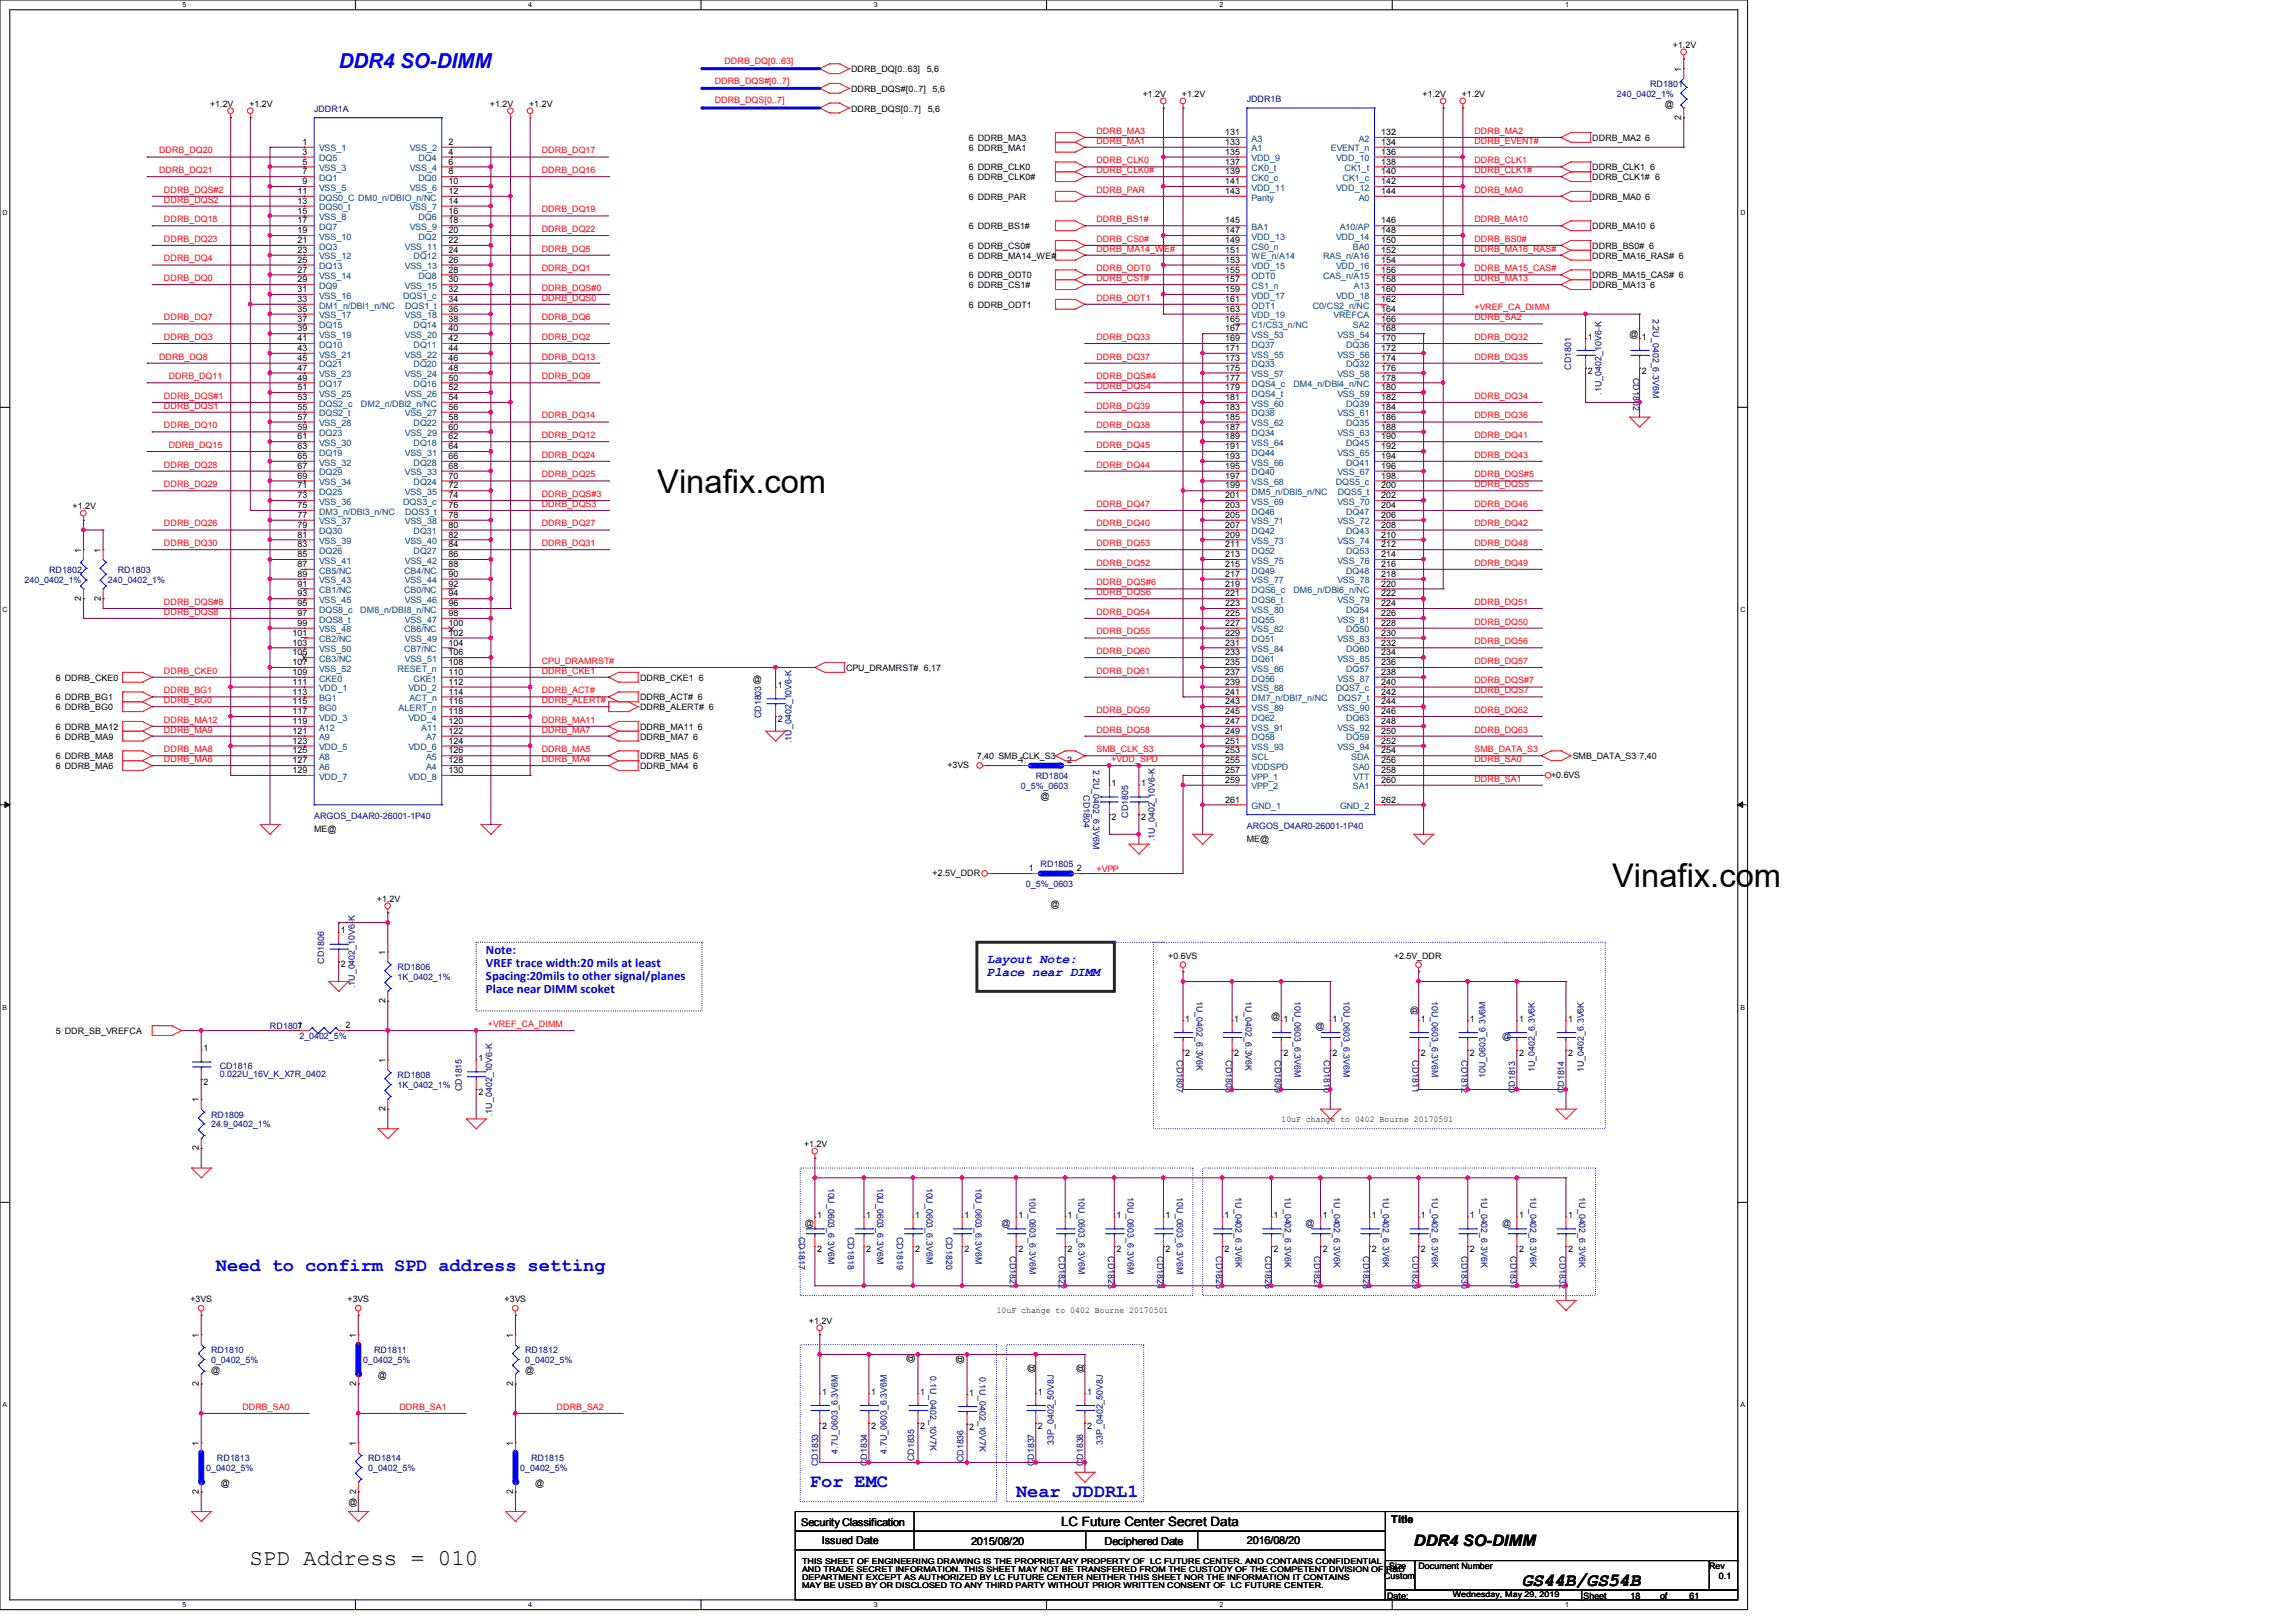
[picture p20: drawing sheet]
<svg xmlns="http://www.w3.org/2000/svg" width="297mm" height="210mm" viewBox="0 0 297 210" stroke-linecap="round" stroke-linejoin="round" font-family="sans-serif">
<defs><g id="words">
<g font-size="4.2">
<text x="85" y="63.8">Vinafix.com</text>
<text x="208.5" y="114.7">Vinafix.com</text>
</g>
<text font-size="2.9" x="32.3" y="202.5">SPD Address = 010</text>
<text font-size="2.7" fill="#00f" x="43.8" y="8.8">DDR4 SO-DIMM</text>
<g font-size="2.4" fill="#00f">
<text x="27.9" y="164.5">Need to confirm SPD address setting</text>
<text x="104.8" y="192.4">For EMC</text>
<text x="131.4" y="193.7">Near JDDRL1</text>
</g>
<text font-size="2.4" x="196.9" y="205.2">GS44B/GS54B</text>
<text font-size="2" x="182.9" y="200">DDR4 SO-DIMM</text>
<g font-size="1.7" fill="#00f">
<text x="62.9" y="123.5">Note:</text>
<text x="62.9" y="125.1">VREF trace width:20 mils at least</text>
<text x="127.6" y="124.6">Layout Note:</text>
<text x="62.9" y="126.8">Spacing:20mils to other signal/planes</text>
<text x="62.9" y="128.4">Place near DIMM scoket</text>
<text x="127.6" y="126.3">Place near DIMM</text>
</g>
<text font-size="1.7" x="137.3" y="197.4">LC Future Center Secret Data</text>
<g font-size="1.4">
<text x="103.6" y="197.4">Security Classification</text>
<text x="180" y="197">Title</text>
<text x="106.3" y="199.8">Issued Date</text>
<text x="125.6" y="199.9">2015/08/20</text>
<text x="142.9" y="199.9">Deciphered Date</text>
<text x="161.3" y="199.8">2016/08/20</text>
</g>
<g font-size="1.2">
<text x="217.5" y="9.3" transform="rotate(-90 217.5 9.3)">1</text>
<text x="217.5" y="15.5" transform="rotate(-90 217.5 15.5)">2</text>
<text x="10.5" y="71.5" transform="rotate(-90 10.5 71.5)">1</text>
<text x="13" y="71.5" transform="rotate(-90 13 71.5)">1</text>
<text x="10.5" y="77.7" transform="rotate(-90 10.5 77.7)">2</text>
<text x="13" y="77.7" transform="rotate(-90 13 77.7)">2</text>
<text x="49.9" y="123.6" transform="rotate(-90 49.9 123.6)">1</text>
<text x="49.9" y="129.8" transform="rotate(-90 49.9 129.8)">2</text>
<text x="49.9" y="137.5" transform="rotate(-90 49.9 137.5)">1</text>
<text x="25.7" y="142.6" transform="rotate(-90 25.7 142.6)">1</text>
<text x="49.9" y="143.8" transform="rotate(-90 49.9 143.8)">2</text>
<text x="25.7" y="148.8" transform="rotate(-90 25.7 148.8)">2</text>
<text x="25.7" y="173.1" transform="rotate(-90 25.7 173.1)">1</text>
<text x="46.1" y="173.1" transform="rotate(-90 46.1 173.1)">1</text>
<text x="66.4" y="173.1" transform="rotate(-90 66.4 173.1)">1</text>
<text x="25.7" y="179.3" transform="rotate(-90 25.7 179.3)">2</text>
<text x="46.1" y="179.3" transform="rotate(-90 46.1 179.3)">2</text>
<text x="66.4" y="179.3" transform="rotate(-90 66.4 179.3)">2</text>
<text x="118.1" y="176.4" transform="rotate(-90 118.1 176.4)">@</text>
<text x="124.5" y="176.5" transform="rotate(-90 124.5 176.5)">@</text>
<text x="133.8" y="177.7" transform="rotate(-90 133.8 177.7)">@</text>
<text x="140.1" y="177.7" transform="rotate(-90 140.1 177.7)">@</text>
<text x="25.7" y="187.1" transform="rotate(-90 25.7 187.1)">1</text>
<text x="46.1" y="187.1" transform="rotate(-90 46.1 187.1)">1</text>
<text x="66.4" y="187.1" transform="rotate(-90 66.4 187.1)">1</text>
<text x="25.7" y="193.3" transform="rotate(-90 25.7 193.3)">2</text>
<text x="46.1" y="193.3" transform="rotate(-90 46.1 193.3)">2</text>
<text x="66.4" y="193.3" transform="rotate(-90 66.4 193.3)">2</text>
</g>
<g font-size="1.2" fill="#000080">
<text x="213.8" y="41.3" transform="rotate(90 213.8 41.3)">2.2U_0402_6.3V6M</text>
<text x="203.2" y="47.9" transform="rotate(-90 203.2 47.9)">CD1801</text>
<text x="207.2" y="51.1" transform="rotate(-90 207.2 51.1)">.1U_0402_10V6-K</text>
<text x="211.3" y="48.9" transform="rotate(90 211.3 48.9)">CD1802</text>
<text x="98.5" y="93" transform="rotate(-90 98.5 93)">CD1803</text>
<text x="102.4" y="96.1" transform="rotate(-90 102.4 96.1)">.1U_0402_10V6-K</text>
<text x="141.4" y="99.7" transform="rotate(90 141.4 99.7)">2.2U_0402_6.3V6M</text>
<text x="140.2" y="102.9" transform="rotate(90 140.2 102.9)">CD1804</text>
<text x="146" y="105.8" transform="rotate(-90 146 105.8)">CD1805</text>
<text x="149.4" y="108.8" transform="rotate(-90 149.4 108.8)">.1U_0402_10V6-K</text>
<text x="41.9" y="124.7" transform="rotate(-90 41.9 124.7)">CD1806</text>
<text x="45.9" y="127.9" transform="rotate(-90 45.9 127.9)">.1U_0402_10V6-K</text>
<text x="154.8" y="129.5" transform="rotate(90 154.8 129.5)">1U_0402_6.3V6K</text>
<text x="161.1" y="129.5" transform="rotate(90 161.1 129.5)">1U_0402_6.3V6K</text>
<text x="167.5" y="129.5" transform="rotate(90 167.5 129.5)">10U_0603_6.3V6M</text>
<text x="173.8" y="129.5" transform="rotate(90 173.8 129.5)">10U_0603_6.3V6M</text>
<text x="185.2" y="129.5" transform="rotate(90 185.2 129.5)">10U_0603_6.3V6M</text>
<text x="152.2" y="137.2" transform="rotate(90 152.2 137.2)">CD1807</text>
<text x="158.6" y="137.2" transform="rotate(90 158.6 137.2)">CD1808</text>
<text x="164.9" y="137.2" transform="rotate(90 164.9 137.2)">CD1809</text>
<text x="171.3" y="137.2" transform="rotate(90 171.3 137.2)">CD1810</text>
<text x="182.7" y="137.2" transform="rotate(90 182.7 137.2)">CD1811</text>
<text x="189" y="137.2" transform="rotate(90 189 137.2)">CD1812</text>
<text x="59.7" y="141.2" transform="rotate(-90 59.7 141.2)">CD1815</text>
<text x="192.2" y="139.4" transform="rotate(-90 192.2 139.4)">10U_0603_6.3V6M</text>
<text x="196" y="141.5" transform="rotate(-90 196 141.5)">CD1813</text>
<text x="198.5" y="138.7" transform="rotate(-90 198.5 138.7)">1U_0402_6.3V6K</text>
<text x="202.3" y="141.5" transform="rotate(-90 202.3 141.5)">CD1814</text>
<text x="204.9" y="138.7" transform="rotate(-90 204.9 138.7)">1U_0402_6.3V6K</text>
<text x="63.7" y="144.4" transform="rotate(-90 63.7 144.4)">.1U_0402_10V6-K</text>
<text x="107.1" y="153.7" transform="rotate(90 107.1 153.7)">10U_0603_6.3V6M</text>
<text x="113.5" y="153.7" transform="rotate(90 113.5 153.7)">10U_0603_6.3V6M</text>
<text x="119.8" y="153.7" transform="rotate(90 119.8 153.7)">10U_0603_6.3V6M</text>
<text x="126.2" y="153.7" transform="rotate(90 126.2 153.7)">10U_0603_6.3V6M</text>
<text x="133.2" y="154.9" transform="rotate(90 133.2 154.9)">10U_0603_6.3V6M</text>
<text x="139.5" y="154.9" transform="rotate(90 139.5 154.9)">10U_0603_6.3V6M</text>
<text x="145.9" y="154.9" transform="rotate(90 145.9 154.9)">10U_0603_6.3V6M</text>
<text x="152.2" y="154.9" transform="rotate(90 152.2 154.9)">10U_0603_6.3V6M</text>
<text x="159.8" y="154.9" transform="rotate(90 159.8 154.9)">1U_0402_6.3V6K</text>
<text x="166.2" y="154.9" transform="rotate(90 166.2 154.9)">1U_0402_6.3V6K</text>
<text x="172.5" y="154.9" transform="rotate(90 172.5 154.9)">1U_0402_6.3V6K</text>
<text x="178.9" y="154.9" transform="rotate(90 178.9 154.9)">1U_0402_6.3V6K</text>
<text x="185.2" y="154.9" transform="rotate(90 185.2 154.9)">1U_0402_6.3V6K</text>
<text x="191.6" y="154.9" transform="rotate(90 191.6 154.9)">1U_0402_6.3V6K</text>
<text x="197.9" y="154.9" transform="rotate(90 197.9 154.9)">1U_0402_6.3V6K</text>
<text x="204.3" y="154.9" transform="rotate(90 204.3 154.9)">1U_0402_6.3V6K</text>
<text x="103.3" y="160" transform="rotate(90 103.3 160)">CD1817</text>
<text x="109.7" y="160" transform="rotate(90 109.7 160)">CD1818</text>
<text x="116" y="160" transform="rotate(90 116 160)">CD1819</text>
<text x="122.4" y="160" transform="rotate(90 122.4 160)">CD1820</text>
<text x="130.6" y="162.6" transform="rotate(90 130.6 162.6)">CD1821</text>
<text x="137" y="162.6" transform="rotate(90 137 162.6)">CD1822</text>
<text x="143.3" y="162.6" transform="rotate(90 143.3 162.6)">CD1823</text>
<text x="149.7" y="162.6" transform="rotate(90 149.7 162.6)">CD1824</text>
<text x="157.3" y="162.6" transform="rotate(90 157.3 162.6)">CD1825</text>
<text x="163.6" y="162.6" transform="rotate(90 163.6 162.6)">CD1826</text>
<text x="170" y="162.6" transform="rotate(90 170 162.6)">CD1827</text>
<text x="176.3" y="162.6" transform="rotate(90 176.3 162.6)">CD1828</text>
<text x="182.7" y="162.6" transform="rotate(90 182.7 162.6)">CD1829</text>
<text x="189" y="162.6" transform="rotate(90 189 162.6)">CD1830</text>
<text x="195.4" y="162.6" transform="rotate(90 195.4 162.6)">CD1831</text>
<text x="201.7" y="162.6" transform="rotate(90 201.7 162.6)">CD1832</text>
<text x="120.3" y="178.1" transform="rotate(90 120.3 178.1)">0.1U_0402_10V7K</text>
<text x="126.7" y="178.2" transform="rotate(90 126.7 178.2)">0.1U_0402_10V7K</text>
<text x="105.8" y="189.7" transform="rotate(-90 105.8 189.7)">CD1833</text>
<text x="108.4" y="188.1" transform="rotate(-90 108.4 188.1)">4.7U_0603_6.3V6M</text>
<text x="112.2" y="189.7" transform="rotate(-90 112.2 189.7)">CD1834</text>
<text x="114.7" y="188.1" transform="rotate(-90 114.7 188.1)">4.7U_0603_6.3V6M</text>
<text x="118.3" y="189.1" transform="rotate(-90 118.3 189.1)">CD1835</text>
<text x="124.6" y="189.2" transform="rotate(-90 124.6 189.2)">CD1836</text>
<text x="133.8" y="189.7" transform="rotate(-90 133.8 189.7)">CD1837</text>
<text x="136.3" y="186.9" transform="rotate(-90 136.3 186.9)">33P_0402_50V8J</text>
<text x="140.1" y="189.7" transform="rotate(-90 140.1 189.7)">CD1838</text>
<text x="142.7" y="186.9" transform="rotate(-90 142.7 186.9)">33P_0402_50V8J</text>
</g>
<text font-size="1.2" fill="#000040" x="182.7" y="130.2" transform="rotate(90 182.7 130.2)">@</text>
<g font-size="1.1" fill="#f00">
<text x="92.4" y="10.8">DDRB_DQS#[0..7]</text>
<text x="93.7" y="8.3">DDRB_DQ[0..63]</text>
<text x="92.4" y="13.4">DDRB_DQS[0..7]</text>
<text x="141.8" y="17.3">DDRB_MA3</text>
<text x="190.7" y="17.3">DDRB_MA2</text>
<text x="20.6" y="19.9">DDRB_DQ20</text>
<text x="20.6" y="22.4">DDRB_DQ21</text>
<text x="70.1" y="19.9">DDRB_DQ17</text>
<text x="70.1" y="22.4">DDRB_DQ16</text>
<text x="141.8" y="18.6">DDRB_MA1</text>
<text x="141.8" y="21.1">DDRB_CLK0</text>
<text x="141.8" y="22.4">DDRB_CLK0#</text>
<text x="190.7" y="18.6">DDRB_EVENT#</text>
<text x="190.7" y="21.1">DDRB_CLK1</text>
<text x="190.7" y="22.4">DDRB_CLK1#</text>
<text x="21.2" y="24.9">DDRB_DQS#2</text>
<text x="21.2" y="26.2">DDRB_DQS2</text>
<text x="21.2" y="28.7">DDRB_DQ18</text>
<text x="70.1" y="27.5">DDRB_DQ19</text>
<text x="141.8" y="24.9">DDRB_PAR</text>
<text x="141.8" y="28.7">DDRB_BS1#</text>
<text x="190.7" y="24.9">DDRB_MA0</text>
<text x="190.7" y="28.7">DDRB_MA10</text>
<text x="21.2" y="33.8">DDRB_DQ4</text>
<text x="21.2" y="31.3">DDRB_DQ23</text>
<text x="70.1" y="32.6">DDRB_DQ5</text>
<text x="70.1" y="35.1">DDRB_DQ1</text>
<text x="70.1" y="30">DDRB_DQ22</text>
<text x="141.8" y="31.3">DDRB_CS0#</text>
<text x="141.8" y="32.6">DDRB_MA14_WE#</text>
<text x="141.8" y="35.1">DDRB_ODT0</text>
<text x="190.7" y="31.3">DDRB_BS0#</text>
<text x="190.7" y="32.6">DDRB_MA16_RAS#</text>
<text x="190.7" y="35.1">DDRB_MA15_CAS#</text>
<text x="21.2" y="36.4">DDRB_DQ0</text>
<text x="21.2" y="41.4">DDRB_DQ7</text>
<text x="70.1" y="37.6">DDRB_DQS#0</text>
<text x="70.1" y="38.9">DDRB_DQS0</text>
<text x="70.1" y="41.4">DDRB_DQ6</text>
<text x="141.8" y="36.4">DDRB_CS1#</text>
<text x="141.8" y="38.9">DDRB_ODT1</text>
<text x="190.7" y="36.4">DDRB_MA13</text>
<text x="190.7" y="40.2">+VREF_CA_DIMM</text>
<text x="190.7" y="41.4">DDRB_SA2</text>
<text x="20.6" y="46.5">DDRB_DQ8</text>
<text x="21.2" y="44">DDRB_DQ3</text>
<text x="70.1" y="44">DDRB_DQ2</text>
<text x="70.1" y="46.5">DDRB_DQ13</text>
<text x="141.8" y="44">DDRB_DQ33</text>
<text x="141.8" y="46.5">DDRB_DQ37</text>
<text x="190.7" y="44">DDRB_DQ32</text>
<text x="190.7" y="46.5">DDRB_DQ35</text>
<text x="21.2" y="51.6">DDRB_DQS#1</text>
<text x="21.2" y="52.9">DDRB_DQS1</text>
<text x="21.8" y="49.1">DDRB_DQ11</text>
<text x="70.1" y="49.1">DDRB_DQ9</text>
<text x="141.8" y="49.1">DDRB_DQS#4</text>
<text x="141.8" y="50.3">DDRB_DQS4</text>
<text x="141.8" y="52.9">DDRB_DQ39</text>
<text x="190.7" y="51.6">DDRB_DQ34</text>
<text x="21.2" y="55.4">DDRB_DQ10</text>
<text x="21.8" y="58">DDRB_DQ15</text>
<text x="70.1" y="59.2">DDRB_DQ24</text>
<text x="70.1" y="54.1">DDRB_DQ14</text>
<text x="70.1" y="56.7">DDRB_DQ12</text>
<text x="141.8" y="55.4">DDRB_DQ38</text>
<text x="141.8" y="58">DDRB_DQ45</text>
<text x="190.7" y="54.1">DDRB_DQ36</text>
<text x="190.7" y="56.7">DDRB_DQ41</text>
<text x="190.7" y="59.2">DDRB_DQ43</text>
<text x="21.2" y="60.5">DDRB_DQ28</text>
<text x="21.2" y="63">DDRB_DQ29</text>
<text x="70.1" y="64.3">DDRB_DQS#3</text>
<text x="70.1" y="65.6">DDRB_DQS3</text>
<text x="70.1" y="61.8">DDRB_DQ25</text>
<text x="141.8" y="60.5">DDRB_DQ44</text>
<text x="141.8" y="65.6">DDRB_DQ47</text>
<text x="190.7" y="61.8">DDRB_DQS#5</text>
<text x="190.7" y="63">DDRB_DQS5</text>
<text x="190.7" y="65.6">DDRB_DQ46</text>
<text x="21.2" y="68.1">DDRB_DQ26</text>
<text x="21.2" y="70.7">DDRB_DQ30</text>
<text x="70.1" y="68.1">DDRB_DQ27</text>
<text x="70.1" y="70.7">DDRB_DQ31</text>
<text x="141.8" y="68.1">DDRB_DQ40</text>
<text x="141.8" y="70.7">DDRB_DQ53</text>
<text x="190.7" y="68.1">DDRB_DQ42</text>
<text x="190.7" y="70.7">DDRB_DQ48</text>
<text x="141.8" y="75.7">DDRB_DQS#6</text>
<text x="141.8" y="77">DDRB_DQS6</text>
<text x="141.8" y="73.2">DDRB_DQ52</text>
<text x="190.7" y="73.2">DDRB_DQ49</text>
<text x="21.2" y="78.3">DDRB_DQS#8</text>
<text x="21.2" y="79.5">DDRB_DQS8</text>
<text x="141.8" y="79.5">DDRB_DQ54</text>
<text x="141.8" y="82.1">DDRB_DQ55</text>
<text x="190.7" y="78.3">DDRB_DQ51</text>
<text x="190.7" y="80.8">DDRB_DQ50</text>
<text x="190.7" y="83.4">DDRB_DQ56</text>
<text x="21.2" y="87.2">DDRB_CKE0</text>
<text x="21.2" y="89.7">DDRB_BG1</text>
<text x="70.1" y="85.9">CPU_DRAMRST#</text>
<text x="70.1" y="87.2">DDRB_CKE1</text>
<text x="70.1" y="89.7">DDRB_ACT#</text>
<text x="141.8" y="84.6">DDRB_DQ60</text>
<text x="141.8" y="87.2">DDRB_DQ61</text>
<text x="190.7" y="88.4">DDRB_DQS#7</text>
<text x="190.7" y="89.7">DDRB_DQS7</text>
<text x="190.7" y="85.9">DDRB_DQ57</text>
<text x="21.2" y="91">DDRB_BG0</text>
<text x="21.2" y="93.5">DDRB_MA12</text>
<text x="21.2" y="94.8">DDRB_MA9</text>
<text x="70.1" y="91">DDRB_ALERT#</text>
<text x="70.1" y="93.5">DDRB_MA11</text>
<text x="70.1" y="94.8">DDRB_MA7</text>
<text x="141.8" y="92.2">DDRB_DQ59</text>
<text x="141.8" y="94.8">DDRB_DQ58</text>
<text x="190.7" y="92.2">DDRB_DQ62</text>
<text x="190.7" y="94.8">DDRB_DQ63</text>
<text x="21.2" y="97.3">DDRB_MA8</text>
<text x="21.2" y="98.6">DDRB_MA6</text>
<text x="70.1" y="97.3">DDRB_MA5</text>
<text x="70.1" y="98.6">DDRB_MA4</text>
<text x="141.8" y="97.3">SMB_CLK_S3</text>
<text x="143.8" y="98.6">+VDD_SPD</text>
<text x="190.7" y="97.3">SMB_DATA_S3</text>
<text x="190.7" y="98.6">DDRB_SA0</text>
<text x="190.7" y="101.1">DDRB_SA1</text>
<text x="141.8" y="112.8">+VPP</text>
<text x="63.1" y="132.9">+VREF_CA_DIMM</text>
<text x="31.4" y="182.4">DDRB_SA0</text>
<text x="51.7" y="182.4">DDRB_SA1</text>
<text x="72" y="182.4">DDRB_SA2</text>
</g>
<g font-size="1.1">
<text x="110.1" y="9.4">DDRB_DQ[0..63]</text>
<text x="110.1" y="11.9">DDRB_DQS#[0..7]</text>
<text x="119.9" y="9.4">5,6</text>
<text x="120.6" y="11.9">5,6</text>
<text x="216.4" y="6.2">+1.2V</text>
<text x="27.2" y="13.8">+1.2V</text>
<text x="32.3" y="13.8">+1.2V</text>
<text x="63.4" y="13.8">+1.2V</text>
<text x="68.4" y="13.8">+1.2V</text>
<text x="110.1" y="14.4">DDRB_DQS[0..7]</text>
<text x="120" y="14.4">5,6</text>
<text x="147.8" y="12.5">+1.2V</text>
<text x="152.9" y="12.5">+1.2V</text>
<text x="158.5" y="17.5">131</text>
<text x="178.7" y="17.5">132</text>
<text x="184" y="12.5">+1.2V</text>
<text x="189.1" y="12.5">+1.2V</text>
<text x="215.4" y="13.8">@</text>
<text x="39.1" y="18.8">1</text>
<text x="39.1" y="20">3</text>
<text x="39.1" y="21.3">5</text>
<text x="39.1" y="22.6">7</text>
<text x="39.1" y="23.8">9</text>
<text x="58" y="18.8">2</text>
<text x="58" y="20">4</text>
<text x="58" y="21.3">6</text>
<text x="58" y="22.6">8</text>
<text x="58" y="23.8">10</text>
<text x="125.3" y="18.2">6 DDRB_MA3</text>
<text x="125.3" y="19.5">6 DDRB_MA1</text>
<text x="125.3" y="22.1">6 DDRB_CLK0</text>
<text x="125.3" y="23.3">6 DDRB_CLK0#</text>
<text x="158.5" y="18.8">133</text>
<text x="158.5" y="20">135</text>
<text x="158.5" y="21.3">137</text>
<text x="158.5" y="22.6">139</text>
<text x="158.5" y="23.8">141</text>
<text x="178.7" y="18.8">134</text>
<text x="178.7" y="20">136</text>
<text x="178.7" y="22.6">140</text>
<text x="178.7" y="23.8">142</text>
<text x="178.7" y="21.3">138</text>
<text x="206" y="18.2">DDRB_MA2</text>
<text x="206" y="22.1">DDRB_CLK1</text>
<text x="206" y="23.3">DDRB_CLK1# 6</text>
<text x="212.8" y="18.2">6</text>
<text x="213.5" y="22.1">6</text>
<text x="38.5" y="25.1">11</text>
<text x="38.5" y="26.4">13</text>
<text x="38.5" y="27.6">15</text>
<text x="38.5" y="28.9">17</text>
<text x="58" y="25.1">12</text>
<text x="58" y="26.4">14</text>
<text x="58" y="27.6">16</text>
<text x="58" y="28.9">18</text>
<text x="125.3" y="25.9">6 DDRB_PAR</text>
<text x="125.3" y="29.7">6 DDRB_BS1#</text>
<text x="158.5" y="25.1">143</text>
<text x="158.5" y="28.9">145</text>
<text x="178.7" y="25.1">144</text>
<text x="178.7" y="28.9">146</text>
<text x="206" y="25.9">DDRB_MA0</text>
<text x="206" y="29.7">DDRB_MA10</text>
<text x="212.8" y="25.9">6</text>
<text x="213.5" y="29.7">6</text>
<text x="38.5" y="30.2">19</text>
<text x="38.5" y="31.5">21</text>
<text x="38.5" y="32.7">23</text>
<text x="38.5" y="34">25</text>
<text x="38.5" y="35.3">27</text>
<text x="58" y="30.2">20</text>
<text x="58" y="31.5">22</text>
<text x="58" y="32.7">24</text>
<text x="58" y="34">26</text>
<text x="58" y="35.3">28</text>
<text x="125.3" y="32.2">6 DDRB_CS0#</text>
<text x="125.3" y="33.5">6 DDRB_MA14_WE#</text>
<text x="158.5" y="30.2">147</text>
<text x="158.5" y="31.5">149</text>
<text x="158.5" y="32.7">151</text>
<text x="158.5" y="34">153</text>
<text x="158.5" y="35.3">155</text>
<text x="178.7" y="30.2">148</text>
<text x="178.7" y="32.7">152</text>
<text x="178.7" y="34">154</text>
<text x="178.7" y="35.3">156</text>
<text x="178.7" y="31.5">150</text>
<text x="206" y="32.2">DDRB_BS0# 6</text>
<text x="206" y="33.5">DDRB_MA16_RAS# 6</text>
<text x="38.5" y="36.5">29</text>
<text x="38.5" y="37.8">31</text>
<text x="38.5" y="39.1">33</text>
<text x="38.5" y="40.3">35</text>
<text x="38.5" y="41.6">37</text>
<text x="58" y="36.5">30</text>
<text x="58" y="37.8">32</text>
<text x="58" y="39.1">34</text>
<text x="58" y="40.3">36</text>
<text x="58" y="41.6">38</text>
<text x="125.3" y="36">6 DDRB_ODT0</text>
<text x="125.3" y="37.3">6 DDRB_CS1#</text>
<text x="125.3" y="39.8">6 DDRB_ODT1</text>
<text x="158.5" y="36.5">157</text>
<text x="158.5" y="37.8">159</text>
<text x="158.5" y="39.1">161</text>
<text x="158.5" y="40.3">163</text>
<text x="158.5" y="41.6">165</text>
<text x="178.7" y="36.5">158</text>
<text x="178.7" y="37.8">160</text>
<text x="178.7" y="40.3">164</text>
<text x="178.7" y="39.1">162</text>
<text x="178.7" y="41.6">166</text>
<text x="206" y="36">DDRB_MA15_CAS# 6</text>
<text x="206" y="37.3">DDRB_MA13</text>
<text x="213.5" y="37.3">6</text>
<text x="38.5" y="42.9">39</text>
<text x="38.5" y="44.2">41</text>
<text x="38.5" y="45.4">43</text>
<text x="38.5" y="46.7">45</text>
<text x="38.5" y="48">47</text>
<text x="58" y="42.9">40</text>
<text x="58" y="44.2">42</text>
<text x="58" y="45.4">44</text>
<text x="58" y="46.7">46</text>
<text x="58" y="48">48</text>
<text x="158.5" y="42.9">167</text>
<text x="158.5" y="44.2">169</text>
<text x="158.5" y="45.4">171</text>
<text x="158.5" y="46.7">173</text>
<text x="158.5" y="48">175</text>
<text x="178.7" y="42.9">168</text>
<text x="178.7" y="44.2">170</text>
<text x="178.7" y="45.4">172</text>
<text x="178.7" y="46.7">174</text>
<text x="178.7" y="48">176</text>
<text x="205.4" y="43.9">1</text>
<text x="210.8" y="43.6">@</text>
<text x="212.4" y="43.9">1</text>
<text x="38.5" y="49.2">49</text>
<text x="38.5" y="50.5">51</text>
<text x="38.5" y="51.8">53</text>
<text x="38.5" y="53">55</text>
<text x="58" y="49.2">50</text>
<text x="58" y="50.5">52</text>
<text x="58" y="51.8">54</text>
<text x="58" y="53">56</text>
<text x="158.5" y="49.2">177</text>
<text x="158.5" y="50.5">179</text>
<text x="158.5" y="51.8">181</text>
<text x="158.5" y="53">183</text>
<text x="178.7" y="49.2">178</text>
<text x="178.7" y="50.5">180</text>
<text x="178.7" y="51.8">182</text>
<text x="178.7" y="53">184</text>
<text x="205.4" y="48.3">2</text>
<text x="212.4" y="48.3">2</text>
<text x="38.5" y="54.3">57</text>
<text x="38.5" y="55.6">59</text>
<text x="38.5" y="56.9">61</text>
<text x="38.5" y="58.1">63</text>
<text x="38.5" y="59.4">65</text>
<text x="58" y="54.3">58</text>
<text x="58" y="55.6">60</text>
<text x="58" y="56.9">62</text>
<text x="58" y="58.1">64</text>
<text x="58" y="59.4">66</text>
<text x="158.5" y="54.3">185</text>
<text x="158.5" y="55.6">187</text>
<text x="158.5" y="56.9">189</text>
<text x="158.5" y="58.1">191</text>
<text x="158.5" y="59.4">193</text>
<text x="178.7" y="54.3">186</text>
<text x="178.7" y="55.6">188</text>
<text x="178.7" y="56.9">190</text>
<text x="178.7" y="58.1">192</text>
<text x="178.7" y="59.4">194</text>
<text x="9.4" y="65.9">+1.2V</text>
<text x="38.5" y="60.7">67</text>
<text x="38.5" y="61.9">69</text>
<text x="38.5" y="63.2">71</text>
<text x="38.5" y="64.5">73</text>
<text x="38.5" y="65.7">75</text>
<text x="58" y="60.7">68</text>
<text x="58" y="61.9">70</text>
<text x="58" y="63.2">72</text>
<text x="58" y="64.5">74</text>
<text x="58" y="65.7">76</text>
<text x="158.5" y="60.7">195</text>
<text x="158.5" y="61.9">197</text>
<text x="158.5" y="63.2">199</text>
<text x="158.5" y="64.5">201</text>
<text x="158.5" y="65.7">203</text>
<text x="178.7" y="60.7">196</text>
<text x="178.7" y="61.9">198</text>
<text x="178.7" y="65.7">204</text>
<text x="178.7" y="64.5">202</text>
<text x="178.7" y="63.2">200</text>
<text x="38.5" y="67">77</text>
<text x="38.5" y="68.3">79</text>
<text x="38.5" y="69.6">81</text>
<text x="38.5" y="70.8">83</text>
<text x="58" y="67">78</text>
<text x="58" y="68.3">80</text>
<text x="58" y="69.6">82</text>
<text x="58" y="70.8">84</text>
<text x="158.5" y="67">205</text>
<text x="158.5" y="68.3">207</text>
<text x="158.5" y="69.6">209</text>
<text x="158.5" y="70.8">211</text>
<text x="178.7" y="68.3">208</text>
<text x="178.7" y="67">206</text>
<text x="178.7" y="69.6">210</text>
<text x="178.7" y="70.8">212</text>
<text x="38.5" y="72.1">85</text>
<text x="38.5" y="73.4">87</text>
<text x="38.5" y="74.6">89</text>
<text x="38.5" y="75.9">91</text>
<text x="38.5" y="77.2">93</text>
<text x="58" y="72.1">86</text>
<text x="58" y="73.4">88</text>
<text x="58" y="74.6">90</text>
<text x="58" y="75.9">92</text>
<text x="58" y="77.2">94</text>
<text x="158.5" y="72.1">213</text>
<text x="158.5" y="73.4">215</text>
<text x="158.5" y="74.6">217</text>
<text x="158.5" y="75.9">219</text>
<text x="158.5" y="77.2">221</text>
<text x="178.7" y="72.1">214</text>
<text x="178.7" y="73.4">216</text>
<text x="178.7" y="74.6">218</text>
<text x="178.7" y="77.2">222</text>
<text x="178.7" y="75.9">220</text>
<text x="37.8" y="82.3">101</text>
<text x="37.8" y="83.5">103</text>
<text x="38.5" y="78.4">95</text>
<text x="38.5" y="79.7">97</text>
<text x="38.5" y="81">99</text>
<text x="58" y="78.4">96</text>
<text x="58" y="79.7">98</text>
<text x="58" y="81">100</text>
<text x="58" y="82.3">102</text>
<text x="58" y="83.5">104</text>
<text x="158.5" y="78.4">223</text>
<text x="158.5" y="79.7">225</text>
<text x="158.5" y="81">227</text>
<text x="158.5" y="82.3">229</text>
<text x="158.5" y="83.5">231</text>
<text x="178.7" y="78.4">224</text>
<text x="178.7" y="81">228</text>
<text x="178.7" y="79.7">226</text>
<text x="178.7" y="83.5">232</text>
<text x="178.7" y="82.3">230</text>
<text x="7.2" y="88.1">6 DDRB_CKE0</text>
<text x="37.8" y="84.8">105</text>
<text x="37.8" y="86.1">107</text>
<text x="37.8" y="87.3">109</text>
<text x="37.8" y="88.6">111</text>
<text x="37.8" y="89.9">113</text>
<text x="58" y="84.8">106</text>
<text x="58" y="86.1">108</text>
<text x="58" y="87.3">110</text>
<text x="58" y="88.6">112</text>
<text x="58" y="89.9">114</text>
<text x="82.8" y="88.1">DDRB_CKE1</text>
<text x="90.4" y="88.1">6</text>
<text x="97.4" y="88.2">@</text>
<text x="100.6" y="89">1</text>
<text x="109.5" y="86.8">CPU_DRAMRST# 6,17</text>
<text x="158.5" y="84.8">233</text>
<text x="158.5" y="86.1">235</text>
<text x="158.5" y="87.3">237</text>
<text x="158.5" y="88.6">239</text>
<text x="158.5" y="89.9">241</text>
<text x="178.7" y="86.1">236</text>
<text x="178.7" y="84.8">234</text>
<text x="178.7" y="87.3">238</text>
<text x="178.7" y="88.6">240</text>
<text x="178.7" y="89.9">242</text>
<text x="7.2" y="90.6">6 DDRB_BG1</text>
<text x="7.2" y="91.9">6 DDRB_BG0</text>
<text x="7.2" y="94.4">6 DDRB_MA12</text>
<text x="7.2" y="95.7">6 DDRB_MA9</text>
<text x="37.8" y="91.1">115</text>
<text x="37.8" y="92.4">117</text>
<text x="37.8" y="93.7">119</text>
<text x="37.8" y="95">121</text>
<text x="58" y="91.1">116</text>
<text x="58" y="92.4">118</text>
<text x="58" y="93.7">120</text>
<text x="58" y="95">122</text>
<text x="82.8" y="90.6">DDRB_ACT# 6</text>
<text x="82.8" y="94.4">DDRB_MA11</text>
<text x="82.8" y="95.7">DDRB_MA7</text>
<text x="82.8" y="91.9">DDRB_ALERT# 6</text>
<text x="89.7" y="95.7">6</text>
<text x="90.3" y="94.4">6</text>
<text x="100.6" y="93.4">2</text>
<text x="158.5" y="91.1">243</text>
<text x="158.5" y="92.4">245</text>
<text x="158.5" y="93.7">247</text>
<text x="158.5" y="95">249</text>
<text x="178.7" y="92.4">246</text>
<text x="178.7" y="95">250</text>
<text x="178.7" y="93.7">248</text>
<text x="178.7" y="91.1">244</text>
<text x="7.2" y="98.3">6 DDRB_MA8</text>
<text x="7.2" y="99.5">6 DDRB_MA6</text>
<text x="37.8" y="96.2">123</text>
<text x="37.8" y="97.5">125</text>
<text x="37.8" y="98.8">127</text>
<text x="37.8" y="100">129</text>
<text x="58" y="96.2">124</text>
<text x="58" y="97.5">126</text>
<text x="58" y="98.8">128</text>
<text x="58" y="100">130</text>
<text x="82.8" y="98.3">DDRB_MA5</text>
<text x="82.8" y="99.5">DDRB_MA4</text>
<text x="89.7" y="98.3">6</text>
<text x="89.7" y="99.5">6</text>
<text x="122.5" y="99.4">+3VS</text>
<text x="126.4" y="98.3">7,40 SMB_CLK_S3</text>
<text x="131.8" y="98.8">1</text>
<text x="138" y="98.8">2</text>
<text x="143.8" y="101.7">1</text>
<text x="147.6" y="101.7">1</text>
<text x="158.5" y="96.2">251</text>
<text x="158.5" y="97.5">253</text>
<text x="158.5" y="98.8">255</text>
<text x="158.5" y="100">257</text>
<text x="158.5" y="101.3">259</text>
<text x="178.7" y="96.2">252</text>
<text x="178.7" y="97.5">254</text>
<text x="178.7" y="100">258</text>
<text x="178.7" y="98.8">256</text>
<text x="178.7" y="101.3">260</text>
<text x="200.6" y="100.7">+0.6VS</text>
<text x="203.4" y="98.3">SMB_DATA_S3</text>
<text x="212.1" y="98.3">7,40</text>
<text x="40.6" y="107.7">ME@</text>
<text x="134.6" y="103.3">@</text>
<text x="143.8" y="106.1">2</text>
<text x="147.6" y="106.1">2</text>
<text x="158.5" y="103.8">261</text>
<text x="178.7" y="103.8">262</text>
<text x="120.6" y="113.4">+2.5V_DDR</text>
<text x="133.1" y="112.7">1</text>
<text x="139.3" y="112.7">2</text>
<text x="161.3" y="108.9">ME@</text>
<text x="48.8" y="116.7">+1.2V</text>
<text x="135.9" y="117.3">@</text>
<text x="44.1" y="120.8">1</text>
<text x="44.1" y="125.2">2</text>
<text x="151.1" y="124">+0.6VS</text>
<text x="180.3" y="124">+2.5V_DDR</text>
<text x="164.4" y="131.9">@</text>
<text x="7.2" y="133.8">5 DDR_SB_VREFCA</text>
<text x="26.3" y="136">1</text>
<text x="38.5" y="133.1">1</text>
<text x="44.7" y="133.1">2</text>
<text x="61.9" y="137.3">1</text>
<text x="153.3" y="132.2">1</text>
<text x="153.3" y="136.6">2</text>
<text x="159.7" y="132.2">1</text>
<text x="159.7" y="136.6">2</text>
<text x="166" y="132.2">1</text>
<text x="166" y="136.6">2</text>
<text x="172.4" y="132.2">1</text>
<text x="172.4" y="136.6">2</text>
<text x="183.8" y="132.2">1</text>
<text x="183.8" y="136.6">2</text>
<text x="190.1" y="132.2">1</text>
<text x="190.1" y="136.6">2</text>
<text x="196.5" y="132.2">1</text>
<text x="196.5" y="136.6">2</text>
<text x="202.8" y="132.2">1</text>
<text x="202.8" y="136.6">2</text>
<text x="26.3" y="140.4">2</text>
<text x="61.9" y="141.7">2</text>
<text x="104" y="148.4">+1.2V</text>
<text x="165.8" y="145.1">10uF change to 0402 Bourne 20170501</text>
<text x="104.1" y="158.6">@</text>
<text x="105.7" y="157.6">1</text>
<text x="112" y="157.6">1</text>
<text x="118.4" y="157.6">1</text>
<text x="124.7" y="157.6">1</text>
<text x="131.7" y="157.6">1</text>
<text x="138.1" y="157.6">1</text>
<text x="144.4" y="157.6">1</text>
<text x="150.8" y="157.6">1</text>
<text x="158.4" y="157.6">1</text>
<text x="164.7" y="157.6">1</text>
<text x="171.1" y="157.6">1</text>
<text x="177.4" y="157.6">1</text>
<text x="183.8" y="157.6">1</text>
<text x="190.1" y="157.6">1</text>
<text x="196.5" y="157.6">1</text>
<text x="202.8" y="157.6">1</text>
<text x="105.7" y="162">2</text>
<text x="112" y="162">2</text>
<text x="118.4" y="162">2</text>
<text x="124.7" y="162">2</text>
<text x="131.7" y="162">2</text>
<text x="138.1" y="162">2</text>
<text x="144.4" y="162">2</text>
<text x="150.8" y="162">2</text>
<text x="158.4" y="162">2</text>
<text x="164.7" y="162">2</text>
<text x="171.1" y="162">2</text>
<text x="177.4" y="162">2</text>
<text x="183.8" y="162">2</text>
<text x="190.1" y="162">2</text>
<text x="196.5" y="162">2</text>
<text x="202.8" y="162">2</text>
<text x="24.6" y="168.5">+3VS</text>
<text x="45" y="168.5">+3VS</text>
<text x="65.3" y="168.5">+3VS</text>
<text x="104.6" y="171.3">+1.2V</text>
<text x="128.9" y="169.9">10uF change to 0402 Bourne 20170501</text>
<text x="27.3" y="177.6">@</text>
<text x="48.9" y="178.3">@</text>
<text x="67.9" y="177.6">@</text>
<text x="106.3" y="180.5">1</text>
<text x="106.3" y="184.9">2</text>
<text x="112.7" y="180.5">1</text>
<text x="112.7" y="184.9">2</text>
<text x="119" y="180.5">1</text>
<text x="119" y="184.9">2</text>
<text x="125.4" y="180.6">1</text>
<text x="125.4" y="185">2</text>
<text x="134.3" y="180.5">1</text>
<text x="134.3" y="184.9">2</text>
<text x="140.6" y="180.5">1</text>
<text x="140.6" y="184.9">2</text>
<text x="28.6" y="192.2">@</text>
<text x="45.1" y="194.8">@</text>
<text x="69.2" y="192.2">@</text>
<text x="179.7" y="203">Size</text>
<text x="183.5" y="203">Document Number</text>
<text x="221.1" y="203">Rev</text>
<text x="179.1" y="204.3">Custom</text>
<text x="179.4" y="206.8">Date:</text>
<text x="204.8" y="206.8">Sheet</text>
<text x="210.9" y="206.8">18</text>
<text x="214.7" y="206.8">of</text>
<text x="218.5" y="206.8">61</text>
<text x="222.4" y="204.3">0.1</text>
</g>
<g font-size="1.1" fill="#000080">
<text x="213.5" y="11.3">RD1801</text>
<text x="40.6" y="14.4">JDDR1A</text>
<text x="161.3" y="13.2">JDDR1B</text>
<text x="209.1" y="12.5">240_0402_1%</text>
<text x="3.2" y="75.4">240_0402_1%</text>
<text x="6.3" y="74.1">RD1802</text>
<text x="14" y="75.4">240_0402_1%</text>
<text x="15.2" y="74.1">RD1803</text>
<text x="134" y="100.8">RD1804</text>
<text x="40.6" y="106">ARGOS_D4AR0-26001-1P40</text>
<text x="132.1" y="102.1">0_5%_0603</text>
<text x="161.3" y="107.3">ARGOS_D4AR0-26001-1P40</text>
<text x="134.6" y="112.2">RD1805</text>
<text x="132.7" y="114.8">0_5%_0603</text>
<text x="51.4" y="125.6">RD1806</text>
<text x="51.4" y="126.8">1K_0402_1%</text>
<text x="34.9" y="133.2">RD1807</text>
<text x="38.7" y="134.5">2_0402_5%</text>
<text x="28.4" y="138.3">CD1816</text>
<text x="28.4" y="139.4">0.022U_16V_K_X7R_0402</text>
<text x="51.4" y="139.5">RD1808</text>
<text x="51.4" y="140.8">1K_0402_1%</text>
<text x="27.3" y="144.6">RD1809</text>
<text x="27.3" y="145.9">24.9_0402_1%</text>
<text x="27.3" y="175.1">RD1810</text>
<text x="27.3" y="176.4">0_0402_5%</text>
<text x="47" y="176.4">0_0402_5%</text>
<text x="48.4" y="175.1">RD1811</text>
<text x="67.9" y="175.1">RD1812</text>
<text x="67.9" y="176.4">0_0402_5%</text>
<text x="26.7" y="190.3">0_0402_5%</text>
<text x="28.1" y="189.1">RD1813</text>
<text x="47.6" y="189.1">RD1814</text>
<text x="47.6" y="190.3">0_0402_5%</text>
<text x="67.3" y="190.3">0_0402_5%</text>
<text x="68.7" y="189.1">RD1815</text>
</g>
<g font-size="1.1" fill="#004080">
<text x="41.3" y="19.6">VSS_1</text>
<text x="41.3" y="20.9">DQ5</text>
<text x="41.3" y="22.1">VSS_3</text>
<text x="41.3" y="23.4">DQ1</text>
<text x="53" y="19.6">VSS_2</text>
<text x="53" y="22.1">VSS_4</text>
<text x="54.1" y="20.9">DQ4</text>
<text x="54.1" y="23.4">DQ0</text>
<text x="161.9" y="18.3">A3</text>
<text x="161.9" y="19.6">A1</text>
<text x="161.9" y="20.9">VDD_9</text>
<text x="161.9" y="22.1">CK0_t</text>
<text x="161.9" y="23.4">CK0_c</text>
<text x="172.2" y="19.6">EVENT_n</text>
<text x="172.8" y="20.9">VDD_10</text>
<text x="173.7" y="23.4">CK1_c</text>
<text x="173.9" y="22.1">CK1_t</text>
<text x="175.8" y="18.3">A2</text>
<text x="41.3" y="24.7">VSS_5</text>
<text x="41.3" y="26">DQS0_C DM0_n/DBIO_n/NC</text>
<text x="41.3" y="27.2">DQS0_t</text>
<text x="41.3" y="28.5">VSS_8</text>
<text x="41.3" y="29.8">DQ7</text>
<text x="53" y="24.7">VSS_6</text>
<text x="53" y="27.2">VSS_7</text>
<text x="53" y="29.8">VSS_9</text>
<text x="54.1" y="28.5">DQ6</text>
<text x="161.9" y="24.7">VDD_11</text>
<text x="161.9" y="26">Parity</text>
<text x="161.9" y="29.8">BA1</text>
<text x="172.8" y="24.7">VDD_12</text>
<text x="173.3" y="29.8">A10/AP</text>
<text x="175.8" y="26">A0</text>
<text x="41.3" y="31">VSS_10</text>
<text x="41.3" y="32.3">DQ3</text>
<text x="41.3" y="33.6">VSS_12</text>
<text x="41.3" y="34.8">DQ13</text>
<text x="52.4" y="32.3">VSS_11</text>
<text x="52.4" y="34.8">VSS_13</text>
<text x="53.5" y="33.6">DQ12</text>
<text x="54.1" y="31">DQ2</text>
<text x="161.9" y="31">VDD_13</text>
<text x="161.9" y="32.3">CS0_n</text>
<text x="161.9" y="33.6">WE_n/A14</text>
<text x="161.9" y="34.8">VDD_15</text>
<text x="171.1" y="33.6">RAS_n/A16</text>
<text x="172.8" y="31">VDD_14</text>
<text x="172.8" y="34.8">VDD_16</text>
<text x="175" y="32.3">BA0</text>
<text x="41.3" y="36.1">VSS_14</text>
<text x="41.3" y="37.4">DQ9</text>
<text x="41.3" y="38.7">VSS_16</text>
<text x="41.3" y="39.9">DM1_n/DBl1_n/NC</text>
<text x="41.3" y="41.2">VSS_17</text>
<text x="52.2" y="38.7">DQS1_c</text>
<text x="52.4" y="37.4">VSS_15</text>
<text x="52.4" y="41.2">VSS_18</text>
<text x="52.4" y="39.9">DQS1_t</text>
<text x="54.1" y="36.1">DQ8</text>
<text x="161.9" y="36.1">ODT0</text>
<text x="161.9" y="37.4">CS1_n</text>
<text x="161.9" y="38.7">VDD_17</text>
<text x="161.9" y="39.9">ODT1</text>
<text x="161.9" y="41.2">VDD_19</text>
<text x="169.8" y="39.9">C0/CS2_n/NC</text>
<text x="171.1" y="36.1">CAS_n/A15</text>
<text x="172.5" y="41.2">VREFCA</text>
<text x="172.8" y="38.7">VDD_18</text>
<text x="175.1" y="37.4">A13</text>
<text x="41.3" y="42.5">DQ15</text>
<text x="41.3" y="43.7">VSS_19</text>
<text x="41.3" y="45">DQ10</text>
<text x="41.3" y="46.3">VSS_21</text>
<text x="41.3" y="47.5">DQ21</text>
<text x="52.4" y="43.7">VSS_20</text>
<text x="52.4" y="46.3">VSS_22</text>
<text x="53.5" y="42.5">DQ14</text>
<text x="53.5" y="45">DQ11</text>
<text x="53.5" y="47.5">DQ20</text>
<text x="161.9" y="42.5">C1/CS3_n/NC</text>
<text x="161.9" y="43.7">VSS_53</text>
<text x="161.9" y="45">DQ37</text>
<text x="161.9" y="46.3">VSS_55</text>
<text x="161.9" y="47.5">DQ33</text>
<text x="173" y="43.7">VSS_54</text>
<text x="173" y="46.3">VSS_56</text>
<text x="174.1" y="45">DQ36</text>
<text x="174.1" y="47.5">DQ32</text>
<text x="175" y="42.5">SA2</text>
<text x="41.3" y="48.8">VSS_23</text>
<text x="41.3" y="50.1">DQ17</text>
<text x="41.3" y="51.4">VSS_25</text>
<text x="41.3" y="52.6">DQS2_c</text>
<text x="41.3" y="53.9">DQS2_t</text>
<text x="46.7" y="52.6">DM2_n/DBl2_n/NC</text>
<text x="52.4" y="48.8">VSS_24</text>
<text x="52.4" y="51.4">VSS_26</text>
<text x="52.4" y="53.9">VSS_27</text>
<text x="53.5" y="50.1">DQ16</text>
<text x="161.9" y="48.8">VSS_57</text>
<text x="161.9" y="50.1">DQS4_c</text>
<text x="161.9" y="51.4">DQS4_t</text>
<text x="161.9" y="52.6">VSS_60</text>
<text x="161.9" y="53.9">DQ38</text>
<text x="167.3" y="50.1">DM4_n/DBl4_n/NC</text>
<text x="173" y="48.8">VSS_58</text>
<text x="173" y="51.4">VSS_59</text>
<text x="173" y="53.9">VSS_61</text>
<text x="174.1" y="52.6">DQ39</text>
<text x="41.3" y="55.2">VSS_28</text>
<text x="41.3" y="56.4">DQ23</text>
<text x="41.3" y="57.7">VSS_30</text>
<text x="41.3" y="59">DQ19</text>
<text x="52.4" y="56.4">VSS_29</text>
<text x="52.4" y="59">VSS_31</text>
<text x="53.5" y="55.2">DQ22</text>
<text x="53.5" y="57.7">DQ18</text>
<text x="161.9" y="55.2">VSS_62</text>
<text x="161.9" y="56.4">DQ34</text>
<text x="161.9" y="57.7">VSS_64</text>
<text x="161.9" y="59">DQ44</text>
<text x="173" y="56.4">VSS_63</text>
<text x="173" y="59">VSS_65</text>
<text x="174.1" y="55.2">DQ35</text>
<text x="174.1" y="57.7">DQ45</text>
<text x="41.3" y="60.2">VSS_32</text>
<text x="41.3" y="61.5">DQ29</text>
<text x="41.3" y="62.8">VSS_34</text>
<text x="41.3" y="64.1">DQ25</text>
<text x="41.3" y="65.3">VSS_36</text>
<text x="52.2" y="65.3">DQS3_c</text>
<text x="52.4" y="61.5">VSS_33</text>
<text x="52.4" y="64.1">VSS_35</text>
<text x="53.5" y="60.2">DQ28</text>
<text x="53.5" y="62.8">DQ24</text>
<text x="161.9" y="60.2">VSS_66</text>
<text x="161.9" y="61.5">DQ40</text>
<text x="161.9" y="62.8">VSS_68</text>
<text x="161.9" y="64.1">DM5_n/DBl5_n/NC</text>
<text x="161.9" y="65.3">VSS_69</text>
<text x="172.8" y="62.8">DQS5_c</text>
<text x="173" y="61.5">VSS_67</text>
<text x="173" y="65.3">VSS_70</text>
<text x="173" y="64.1">DQS5_t</text>
<text x="174.1" y="60.2">DQ41</text>
<text x="41.3" y="66.6">DM3_n/DBl3_n/NC</text>
<text x="41.3" y="67.9">VSS_37</text>
<text x="41.3" y="69.1">DQ30</text>
<text x="41.3" y="70.4">VSS_39</text>
<text x="41.3" y="71.7">DQ26</text>
<text x="52.4" y="67.9">VSS_38</text>
<text x="52.4" y="70.4">VSS_40</text>
<text x="52.4" y="66.6">DQS3_t</text>
<text x="53.5" y="69.1">DQ31</text>
<text x="53.5" y="71.7">DQ27</text>
<text x="161.9" y="66.6">DQ46</text>
<text x="161.9" y="67.9">VSS_71</text>
<text x="161.9" y="69.1">DQ42</text>
<text x="161.9" y="70.4">VSS_73</text>
<text x="161.9" y="71.7">DQ52</text>
<text x="173" y="67.9">VSS_72</text>
<text x="173" y="70.4">VSS_74</text>
<text x="174.1" y="66.6">DQ47</text>
<text x="174.1" y="69.1">DQ43</text>
<text x="174.1" y="71.7">DQ53</text>
<text x="41.3" y="72.9">VSS_41</text>
<text x="41.3" y="74.2">CB5/NC</text>
<text x="41.3" y="75.5">VSS_43</text>
<text x="41.3" y="76.8">CB1/NC</text>
<text x="52.3" y="74.2">CB4/NC</text>
<text x="52.3" y="76.8">CB0/NC</text>
<text x="52.4" y="72.9">VSS_42</text>
<text x="52.4" y="75.5">VSS_44</text>
<text x="161.9" y="72.9">VSS_75</text>
<text x="161.9" y="74.2">DQ49</text>
<text x="161.9" y="75.5">VSS_77</text>
<text x="161.9" y="76.8">DQS6_c</text>
<text x="167.3" y="76.8">DM6_n/DBl6_n/NC</text>
<text x="173" y="72.9">VSS_76</text>
<text x="173" y="75.5">VSS_78</text>
<text x="174.1" y="74.2">DQ48</text>
<text x="41.3" y="78">VSS_45</text>
<text x="41.3" y="79.3">DQS8_c</text>
<text x="41.3" y="80.6">DQS8_t</text>
<text x="41.3" y="81.8">VSS_48</text>
<text x="41.3" y="83.1">CB2/NC</text>
<text x="46.6" y="79.3">DM8_n/DBI8_n/NC</text>
<text x="52.3" y="81.8">CB6/NC</text>
<text x="52.4" y="78">VSS_46</text>
<text x="52.4" y="80.6">VSS_47</text>
<text x="52.4" y="83.1">VSS_49</text>
<text x="161.9" y="78">DQS6_t</text>
<text x="161.9" y="79.3">VSS_80</text>
<text x="161.9" y="80.6">DQ55</text>
<text x="161.9" y="81.8">VSS_82</text>
<text x="161.9" y="83.1">DQ51</text>
<text x="173" y="78">VSS_79</text>
<text x="173" y="80.6">VSS_81</text>
<text x="173" y="83.1">VSS_83</text>
<text x="174.1" y="79.3">DQ54</text>
<text x="174.1" y="81.8">DQ50</text>
<text x="41.3" y="84.4">VSS_50</text>
<text x="41.3" y="85.6">CB3/NC</text>
<text x="41.3" y="86.9">VSS_52</text>
<text x="41.3" y="88.2">CKE0</text>
<text x="41.3" y="89.5">VDD_1</text>
<text x="51.4" y="86.9">RESET_n</text>
<text x="52.3" y="84.4">CB7/NC</text>
<text x="52.4" y="85.6">VSS_51</text>
<text x="52.8" y="89.5">VDD_2</text>
<text x="53.5" y="88.2">CKE1</text>
<text x="161.9" y="84.4">VSS_84</text>
<text x="161.9" y="85.6">DQ61</text>
<text x="161.9" y="86.9">VSS_86</text>
<text x="161.9" y="88.2">DQ56</text>
<text x="161.9" y="89.5">VSS_88</text>
<text x="172.8" y="89.5">DQS7_c</text>
<text x="173" y="85.6">VSS_85</text>
<text x="173" y="88.2">VSS_87</text>
<text x="174.1" y="84.4">DQ60</text>
<text x="174.1" y="86.9">DQ57</text>
<text x="41.3" y="90.7">BG1</text>
<text x="41.3" y="92">BG0</text>
<text x="41.3" y="93.3">VDD_3</text>
<text x="41.3" y="94.5">A12</text>
<text x="41.3" y="95.8">A9</text>
<text x="51.6" y="92">ALERT_n</text>
<text x="52.8" y="93.3">VDD_4</text>
<text x="53" y="90.7">ACT_n</text>
<text x="54.5" y="94.5">A11</text>
<text x="55.1" y="95.8">A7</text>
<text x="161.9" y="90.7">DM7_n/DBl7_n/NC</text>
<text x="161.9" y="92">VSS_89</text>
<text x="161.9" y="93.3">DQ62</text>
<text x="161.9" y="94.5">VSS_91</text>
<text x="161.9" y="95.8">DQ58</text>
<text x="173" y="94.5">VSS_92</text>
<text x="173" y="92">VSS_90</text>
<text x="173" y="90.7">DQS7_t</text>
<text x="174.1" y="93.3">DQ63</text>
<text x="174.1" y="95.8">DQ59</text>
<text x="41.3" y="97.1">VDD_5</text>
<text x="41.3" y="98.3">A8</text>
<text x="41.3" y="99.6">A6</text>
<text x="41.3" y="100.9">VDD_7</text>
<text x="52.8" y="97.1">VDD_6</text>
<text x="52.8" y="100.9">VDD_8</text>
<text x="55.1" y="98.3">A5</text>
<text x="55.1" y="99.6">A4</text>
<text x="161.9" y="97.1">VSS_93</text>
<text x="161.9" y="98.3">SCL</text>
<text x="161.9" y="99.6">VDDSPD</text>
<text x="161.9" y="100.9">VPP_1</text>
<text x="173" y="97.1">VSS_94</text>
<text x="174.8" y="98.3">SDA</text>
<text x="175" y="99.6">SA0</text>
<text x="175.1" y="100.9">VTT</text>
<text x="161.9" y="102.1">VPP_2</text>
<text x="161.9" y="104.7">GND_1</text>
<text x="173.3" y="104.7">GND_2</text>
<text x="175" y="102.1">SA1</text>
</g>
<g font-size="1.1" fill="#000040">
<text x="170.2" y="133.2">@</text>
<text x="194.3" y="134.5">@</text>
<text x="129.5" y="158.6">@</text>
<text x="168.9" y="158.6">@</text>
<text x="194.3" y="158.6">@</text>
</g>
<g font-size="1">
<text x="103.7" y="202.3">THIS SHEET OF ENGINEERING DRAWING IS THE PROPRIETARY PROPERTY OF LC FUTURE CENTER. AND CONTAINS CONFIDENTIAL</text>
<text x="103.7" y="203.4">AND TRADE SECRET INFORMATION. THIS SHEET MAY NOT BE TRANSFERED FROM THE CUSTODY OF THE COMPETENT DIVISION OF</text>
<text x="179.3" y="203.4">R&amp;D</text>
<text x="103.7" y="204.4">DEPARTMENT EXCEPT AS AUTHORIZED BY LC FUTURE CENTER NEITHER THIS SHEET NOR THE INFORMATION IT CONTAINS</text>
<text x="103.7" y="205.5">MAY BE USED BY OR DISCLOSED TO ANY THIRD PARTY WITHOUT PRIOR WRITTEN CONSENT OF LC FUTURE CENTER.</text>
<text x="187.9" y="206.6">Wednesday, May 29, 2019</text>
</g>
<g font-size=".9">
<text x="23.6" y=".9">5</text>
<text x="68.3" y=".9">4</text>
<text x="113" y=".9">3</text>
<text x="157.7" y=".9">2</text>
<text x="202.4" y=".9">1</text>
<text x=".3" y="27.8">D</text>
<text x="225.1" y="27.8">D</text>
<text x=".3" y="79.2">C</text>
<text x="225.1" y="79.2">C</text>
<text x=".3" y="130.6">B</text>
<text x="225.1" y="130.6">B</text>
<text x=".3" y="182.1">A</text>
<text x="225.1" y="182.1">A</text>
<text x="23.6" y="207.9">5</text>
<text x="68.3" y="207.9">4</text>
<text x="113" y="207.9">3</text>
<text x="157.7" y="207.9">2</text>
<text x="202.4" y="207.9">1</text>
</g>
</g></defs>
<path d="M0 0h226.1v208.3h-226.1zM1.3 1.3h223.5v205.7h-223.5z" fill="none" stroke="#000" stroke-width=".13"/>
<g fill="#fff">
<path d="M23.6 .1h.5v1h-.5z"/>
<path d="M23.6 207.1h.5v1.1h-.5z"/>
</g>
<path d="M46 0v1.3M46 207v1.3" fill="none" stroke="#000" stroke-width=".13"/>
<g fill="#fff">
<path d="M68.3 .1h.5v1h-.5z"/>
<path d="M68.3 207.1h.5v1.1h-.5z"/>
</g>
<path d="M90.7 0v1.3M90.7 207v1.3" fill="none" stroke="#000" stroke-width=".13"/>
<g fill="#fff">
<path d="M113 .1h.5v1h-.5z"/>
<path d="M113 207.1h.5v1.1h-.5z"/>
</g>
<path d="M135.4 0v1.3M135.4 207v1.3" fill="none" stroke="#000" stroke-width=".13"/>
<g fill="#fff">
<path d="M157.7 .1h.5v1h-.5z"/>
<path d="M157.7 207.1h.5v1.1h-.5z"/>
</g>
<path d="M180.1 0v1.3M180.1 207v1.3" fill="none" stroke="#000" stroke-width=".13"/>
<g fill="#fff">
<path d="M202.4 .1h.5v1h-.5z"/>
<path d="M202.4 207.1h.5v1.1h-.5z"/>
<path d="M.3 27h.7v1h-.7z"/>
<path d="M225.1 27h.7v1h-.7z"/>
<path d="M.3 78.4h.7v1h-.7z"/>
<path d="M225.1 78.4h.7v1h-.7z"/>
</g>
<path d="M0 52.7h1.3M224.8 52.7h1.3" fill="none" stroke="#000" stroke-width=".13"/>
<g fill="#fff">
<path d="M.3 129.8h.6v1.1h-.6z"/>
<path d="M225.1 129.8h.6v1.1h-.6z"/>
</g>
<path d="M0 104.1h1.3M224.8 104.1h1.3" fill="none" stroke="#000" stroke-width=".13"/>
<path d="M.6 103.8l.7 .3-.7 .4zM224.8 104.1l.6-.3v.7z" fill="#000" stroke="#000" stroke-width=".13"/>
<g fill="#fff">
<path d="M.3 181.3h.6v1h-.6z"/>
<path d="M225.1 181.3h.6v1h-.6z"/>
</g>
<g fill="none" stroke="#000" stroke-width=".13">
<path d="M0 155.6h1.3M224.8 155.6h1.3M102.9 195.6h76.3v2.5h-76.3zM102.9 198.1h76.3v2.4h-76.3zM118.2 198.1h.1M118.2 195.6v4.9M140.5 198.1v2.4M154.9 198.1v2.4M179.1 195.6h45.7M224.8 195.6h.1M224.8 195.6v6.3M102.9 200.5h76.3v6.5h-76.3z"/>
<path d="M118.2 200.5h.1M140.5 200.5h.1M154.9 200.5h.1M179.2 201.9h3.8v3.8h-3.8zM179.2 205.7h25.4v1.3h-25.4zM183 201.9h38.1v3.8h-38.1zM204.6 205.7h20.2v1.3h-20.2zM221.1 201.9h3.7v3.8h-3.7z"/>
</g>
<path d="M144.1 121.9h6.4M149.2 121.9h58.4v24.1h-58.4zM150.5 121.9h.1M103.5 151.1h50.8v16.5h-50.8zM155.6 151.1h50.8v16.5h-50.8zM103.5 174h25.4v20.3h-25.4zM130.2 174h17.8v20.3h-17.8z" fill="none" stroke="#00f" stroke-width=".13" stroke-dasharray="0 .3"/>
<path d="M126.4 121.9h17.7v6.4h-17.7z" fill="none" stroke="#008000" stroke-width=".38"/>
<path d="M61.6 121.9h29.2v8.9h-29.2z" fill="none" stroke="#000" stroke-width=".13" stroke-dasharray="0 .3"/>
<g fill="none" stroke="#f00" stroke-width=".13">
<path d="M29.8 15.2h.1M29.8 14.7v.5M32.4 15.2h.1M32.4 14.7v.5M66 15.2h.1M66 14.7v.5M68.6 15.2h.1M68.6 14.7v.5M106 8.9h.1M106 11.4h.1M106 14h.1M106 8.9l1.3 .6"/>
<path d="M106 11.4l1.3 .7M106 14l1.3 .6M107.3 8.3h.1M107.3 9.5h.1M107.3 10.8h.1M107.3 12.1h.1M107.3 13.3h.1M107.3 14.6h.1M107.3 8.3l-1.3 .6M107.3 8.3h1.3M107.3 9.5h1.3M107.3 10.8l-1.3 .6"/>
<path d="M107.3 10.8h1.3M107.3 12.1h1.3M107.3 13.3l-1.3 .7M107.3 13.3h1.3M107.3 14.6h1.3M108.6 8.3h.1M108.6 9.5h.1M108.6 10.8h.1M108.6 12.1h.1M108.6 13.3h.1M108.6 14.6h.1M108.6 8.3l1.3 .6"/>
<path d="M108.6 10.8l1.3 .6M108.6 13.3l1.3 .7M109.9 8.9h.1M109.9 11.4h.1M109.9 14h.1M109.9 8.9l-1.3 .6M109.9 11.4l-1.3 .7M109.9 14l-1.3 .6M136.5 18.4h.1M136.5 17.1h.1M136.5 19.7h.1M136.5 17.1h2.6"/>
<path d="M136.5 18.4h2.6M136.5 17.1v2.6M136.5 19.7h2.6M139.1 17.1h.1M139.1 18.4h.1M139.1 19.7h.1M139.1 17.1l1.2 .7M139.1 18.4l1.2 .7M140.3 17.8h.1M140.3 19.1h.1M140.3 17.8l-1.2 .6M140.3 19.1l-1.2 .6"/>
<path d="M150.5 14h.1M150.5 13.5v.5M153 14h.1M153 13.5v.5M186.7 14h.1M186.7 13.5v.5M189.2 14h.1M189.2 13.5v.5M201.9 17.8h.1M201.9 17.8l1.3 .6M203.2 17.1h.1M203.2 18.4h.1"/>
<path d="M203.2 17.1l-1.3 .7M203.2 17.1h2.5M203.2 18.4h2.5M205.7 17.1h.1M205.7 18.4h.1M205.7 17.1v1.3M217.8 7.6h.1M217.8 7.1v.5M136.5 22.2h.1M136.5 21h.1M136.5 23.5h.1M136.5 26h.1"/>
<path d="M136.5 24.8h.1M136.5 29.8h.1M136.5 28.6h.1M136.5 32.4h.1M136.5 31.1h.1M136.5 33.7h.1M136.5 36.2h.1M136.5 34.9h.1M136.5 37.5h.1M136.5 38.7h.1M136.5 21h2.6M136.5 22.2h2.6"/>
<path d="M136.5 23.5h2.6M136.5 24.8h2.6M136.5 26h2.6M136.5 28.6h2.6M136.5 29.8h2.6M136.5 31.1h2.6M136.5 32.4h2.6M136.5 33.7h2.6M136.5 34.9h2.6M136.5 36.2h2.6M136.5 37.5h2.6M136.5 21v2.5"/>
<path d="M136.5 24.8v1.2M136.5 28.6v1.2M136.5 31.1v2.6M136.5 34.9v2.6M136.5 38.7v1.3M136.5 38.7h2.6M139.1 21h.1M139.1 22.2h.1M139.1 23.5h.1M139.1 24.8h.1M139.1 26h.1M139.1 28.6h.1"/>
<path d="M139.1 29.8h.1M139.1 31.1h.1M139.1 32.4h.1M139.1 33.7h.1M139.1 34.9h.1M139.1 36.2h.1M139.1 37.5h.1M139.1 38.7h.1M139.1 28.6l1.2 .6M139.1 21l1.2 .6M139.1 22.2l1.2 .7M139.1 24.8l1.2 .6"/>
<path d="M139.1 31.1l1.2 .7M139.1 32.4l1.2 .6M139.1 34.9l1.2 .7M139.1 36.2l1.2 .6M139.1 38.7l1.2 .7M140.3 21.6h.1M140.3 22.9h.1M140.3 25.4h.1M140.3 29.2h.1M140.3 31.8h.1M140.3 33h.1M140.3 35.6h.1"/>
<path d="M140.3 36.8h.1M140.3 39.4h.1M140.3 21.6l-1.2 .6M140.3 22.9l-1.2 .6M140.3 25.4l-1.2 .6M140.3 29.2l-1.2 .6M140.3 31.8l-1.2 .6M140.3 33l-1.2 .7M140.3 35.6l-1.2 .6M140.3 36.8l-1.2 .7M140.3 39.4l-1.2 .6M201.9 21.6h.1"/>
<path d="M201.9 22.9h.1M201.9 25.4h.1M201.9 29.2h.1M201.9 31.8h.1M201.9 33h.1M201.9 35.6h.1M201.9 36.8h.1M201.9 21.6l1.3 .6M201.9 22.9l1.3 .6M201.9 25.4l1.3 .6M201.9 29.2l1.3 .6M201.9 31.8l1.3 .6"/>
<path d="M201.9 33l1.3 .7M201.9 35.6l1.3 .6M201.9 36.8l1.3 .7M203.2 21h.1M203.2 22.2h.1M203.2 23.5h.1M203.2 24.8h.1M203.2 26h.1M203.2 28.6h.1M203.2 29.8h.1M203.2 31.1h.1M203.2 32.4h.1"/>
<path d="M203.2 33.7h.1M203.2 34.9h.1M203.2 36.2h.1M203.2 37.5h.1M203.2 21l-1.3 .6M203.2 21h2.5M203.2 22.2h2.5M203.2 22.2l-1.3 .7M203.2 23.5h2.5M203.2 24.8l-1.3 .6M203.2 24.8h2.5M203.2 26h2.5"/>
<path d="M203.2 28.6l-1.3 .6M203.2 28.6h2.5M203.2 29.8h2.5M203.2 31.1l-1.3 .7M203.2 31.1h2.5M203.2 32.4h2.5M203.2 32.4l-1.3 .6M203.2 33.7h2.5M203.2 34.9l-1.3 .7M203.2 34.9h2.5M203.2 36.2h2.5M203.2 36.2l-1.3 .6"/>
<path d="M203.2 37.5h2.5M205.7 21h.1M205.7 22.2h.1M205.7 23.5h.1M205.7 24.8h.1M205.7 26h.1M205.7 28.6h.1M205.7 29.8h.1M205.7 31.1h.1M205.7 32.4h.1M205.7 33.7h.1M205.7 34.9h.1"/>
<path d="M205.7 36.2h.1M205.7 37.5h.1M205.7 21v2.5M205.7 24.8v1.2M205.7 28.6v1.2M205.7 31.1v2.6M205.7 34.9v2.6M136.5 40h.1M136.5 40h2.6M139.1 40h.1M210.8 54h.1M210.8 54h2.6"/>
<path d="M210.8 54l1.3 1.2M212.1 55.2h.1M213.4 54h.1M213.4 54l-1.3 1.2M10.8 67.3h.1M10.8 66.8v.5M15.9 88.3h.1M15.9 87h.1M15.9 90.8h.1M15.9 89.5h.1M15.9 92.1h.1M15.9 94.6h.1"/>
<path d="M15.9 93.3h.1M15.9 95.9h.1M15.9 98.4h.1M15.9 97.2h.1M15.9 99.7h.1M15.9 87h2.5M15.9 88.3h2.5M15.9 89.5h2.5M15.9 90.8h2.5M15.9 93.3h2.5M15.9 94.6h2.5M15.9 95.9h2.5"/>
<path d="M15.9 97.2h2.5M15.9 98.4h2.5M15.9 99.7h2.5M15.9 92.1h2.5M15.9 87v1.3M15.9 89.5v2.6M15.9 93.3v2.6M15.9 97.2v2.5M18.4 87h.1M18.4 88.3h.1M18.4 89.5h.1M18.4 90.8h.1"/>
<path d="M18.4 92.1h.1M18.4 93.3h.1M18.4 94.6h.1M18.4 95.9h.1M18.4 97.2h.1M18.4 98.4h.1M18.4 99.7h.1M18.4 87l1.3 .6M18.4 89.5l1.3 .7M18.4 90.8l1.3 .6M18.4 93.3l1.3 .7M18.4 94.6l1.3 .6"/>
<path d="M18.4 97.2l1.3 .6M18.4 98.4l1.3 .7M19.7 87.6h.1M19.7 90.2h.1M19.7 91.4h.1M19.7 94h.1M19.7 95.2h.1M19.7 97.8h.1M19.7 99.1h.1M19.7 87.6l-1.3 .7M19.7 90.2l-1.3 .6M19.7 91.4l-1.3 .7"/>
<path d="M19.7 94l-1.3 .6M19.7 95.2l-1.3 .7M19.7 97.8l-1.3 .6M19.7 99.1l-1.3 .6M78.7 87.6h.1M78.7 90.2h.1M78.7 94h.1M78.7 95.2h.1M78.7 97.8h.1M78.7 99.1h.1M78.7 92.1h.1M78.7 90.8h.1"/>
<path d="M78.7 87.6l1.3 .7M78.7 90.8h3.8M78.7 90.2l1.3 .6M78.7 94l1.3 .6M78.7 95.2l1.3 .7M78.7 97.8l1.3 .6M78.7 99.1l1.3 .6M78.7 92.1h2.6M78.7 90.8v1.3M80 87h.1M80 88.3h.1M80 89.5h.1"/>
<path d="M80 90.8h.1M80 93.3h.1M80 94.6h.1M80 95.9h.1M80 97.2h.1M80 98.4h.1M80 99.7h.1M80 87h2.5M80 87l-1.3 .6M80 88.3h2.5M80 89.5l-1.3 .7M80 89.5h2.5"/>
<path d="M80 93.3l-1.3 .7M80 93.3h2.5M80 94.6h2.5M80 94.6l-1.3 .6M80 95.9h2.5M80 97.2l-1.3 .6M80 97.2h2.5M80 98.4h2.5M80 98.4l-1.3 .7M80 99.7h2.5M81.3 90.8h.1M81.3 92.1h.1"/>
<path d="M81.3 90.8l1.2 .6M82.5 87h.1M82.5 88.3h.1M82.5 89.5h.1M82.5 90.8h.1M82.5 93.3h.1M82.5 94.6h.1M82.5 95.9h.1M82.5 97.2h.1M82.5 98.4h.1M82.5 99.7h.1M82.5 91.4h.1"/>
<path d="M82.5 87v1.3M82.5 89.5v1.3M82.5 93.3v2.6M82.5 97.2v2.5M82.5 91.4l-1.2 .7M99.1 94.6h.1M99.1 94.6h2.5M99.1 94.6l1.2 1.3M100.3 95.9h.1M101.6 94.6h.1M101.6 94.6l-1.3 1.3M105.4 86.4h.1"/>
<path d="M105.4 86.4l1.3 .6M106.7 85.7h.1M106.7 87h.1M106.7 85.7l-1.3 .7M106.7 85.7h2.5M106.7 87h2.5M109.2 85.7h.1M109.2 87h.1M109.2 85.7v1.3M127.1 99.1h.5M127.6 99.1h.1M136.5 97.8h.1"/>
<path d="M136.5 97.8l1.3 .6M137.8 97.2h.1M137.8 98.4h.1M137.8 97.2h1.3M137.8 98.4h1.3M137.8 97.2l-1.3 .6M139.1 97.2h.1M139.1 98.4h.1M139.1 97.2l1.2 .6M140.3 97.8h.1M140.3 97.8l-1.2 .6M199.4 97.8h.1"/>
<path d="M199.4 97.8l1.3 .6M200.7 97.2h.1M200.7 98.4h.1M200.7 97.2h1.2M200.7 98.4h1.2M200.7 97.2l-1.3 .6M201.9 97.2h.1M201.9 98.4h.1M201.9 97.2l1.3 .6M203.2 97.8h.1M203.2 97.8l-1.3 .6M33.7 106.7h.1"/>
<path d="M33.7 106.7h2.5M33.7 106.7l1.2 1.2M34.9 107.9h.1M36.2 106.7h.1M36.2 106.7l-1.3 1.2M50.2 118.1h.1M50.2 117.6v.5M62.2 106.7h.1M62.2 106.7h2.6M62.2 106.7l1.3 1.2M63.5 107.9h.1M64.8 106.7h.1"/>
<path d="M64.8 106.7l-1.3 1.2M127.8 113h.5M128.3 113h.1M146 109.2h.1M146 109.2h2.6M146 109.2l1.3 1.3M147.3 110.5h.1M148.6 109.2h.1M148.6 109.2l-1.3 1.3M154.3 107.9h.1M154.3 107.9h2.5M154.3 107.9l1.3 1.3"/>
<path d="M155.6 109.2h.1M156.8 107.9h.1M156.8 107.9l-1.2 1.3M182.9 107.9h.1M182.9 107.9h2.5M182.9 107.9l1.2 1.3M184.1 109.2h.1M185.4 107.9h.1M185.4 107.9l-1.3 1.3M199.4 100.3h.1M199.4 100.3h.5M19.7 134h.1"/>
<path d="M19.7 132.7h.1M19.7 132.7h2.5M19.7 134h2.5M19.7 132.7v1.3M22.2 132.7h.1M22.2 134h.1M22.2 132.7l1.3 .6M23.5 133.3h.1M23.5 133.3l-1.3 .7M42.5 127h.1M42.5 127h2.6M42.5 127l1.3 1.3"/>
<path d="M43.8 128.3h.1M45.1 127h.1M45.1 127l-1.3 1.3M153 125.7h.1M153 132.1h.1M153 135.9h.1M153 125.2v.5M153 132.1v1.2M153 134.6v1.3M183.5 125.7h.1M183.5 125.2v.5M24.8 151.1h.1"/>
<path d="M24.8 151.1h2.5M24.8 151.1l1.2 1.3M26 152.4h.1M27.3 151.1h.1M27.3 151.1l-1.3 1.3M48.9 146h.1M48.9 146h2.5M48.9 146l1.3 1.3M50.2 147.3h.1M51.4 146h.1M51.4 146l-1.2 1.3M60.3 144.8h.1"/>
<path d="M60.3 144.8h2.6M60.3 144.8l1.3 1.2M61.6 146h.1M62.9 144.8h.1M62.9 144.8l-1.3 1.2M105.4 149.9h.1M105.4 149.4v.5M170.8 143.5h.1M170.8 143.5h2.6M170.8 143.5l1.3 1.3M172.1 144.8h.1M173.4 143.5h.1"/>
<path d="M173.4 143.5l-1.3 1.3M201.3 143.5h.1M201.3 143.5h2.5M201.3 143.5l1.3 1.3M202.6 144.8h.1M203.8 143.5h.1M203.8 143.5l-1.2 1.3M26 170.2h.1M26 169.7v.5M46.4 170.2h.1M46.4 169.7v.5M66.7 170.2h.1"/>
<path d="M66.7 169.7v.5M106 172.7h.1M106 172.2v.5M201.3 168.3h.1M201.3 168.3h2.5M201.3 168.3l1.3 1.2M202.6 169.5h.1M203.8 168.3h.1M203.8 168.3l-1.2 1.2M24.8 195.6h.1M24.8 195.6h2.5M24.8 195.6l1.2 1.2"/>
<path d="M26 196.8h.1M27.3 195.6h.1M27.3 195.6l-1.3 1.2M45.1 195.6h.1M45.1 195.6h2.5M45.1 195.6l1.3 1.2M46.4 196.8h.1M47.6 195.6h.1M47.6 195.6l-1.2 1.2M65.4 195.6h.1M65.4 195.6h2.5M65.4 195.6l1.3 1.2"/>
<path d="M66.7 196.8h.1M67.9 195.6h.1M67.9 195.6l-1.2 1.2M139.1 190.5h.1M139.1 190.5h2.5M139.1 190.5l1.2 1.3M140.3 191.8h.1M141.6 190.5h.1M141.6 190.5l-1.3 1.3"/>
<circle cx="29.8" cy="14.3" r=".36"/>
<circle cx="32.4" cy="14.3" r=".36"/>
<circle cx="66" cy="14.3" r=".36"/>
<circle cx="68.6" cy="14.3" r=".36"/>
<circle cx="150.5" cy="13.1" r=".36"/>
<circle cx="153" cy="13.1" r=".36"/>
<circle cx="186.7" cy="13.1" r=".36"/>
<circle cx="189.2" cy="13.1" r=".36"/>
<circle cx="217.8" cy="6.7" r=".36"/>
<circle cx="10.8" cy="66.4" r=".36"/>
<circle cx="126.7" cy="99" r=".36"/>
<circle cx="50.1" cy="117.2" r=".36"/>
<circle cx="127.4" cy="113" r=".36"/>
<circle cx="200.3" cy="100.3" r=".36"/>
<circle cx="153" cy="124.8" r=".36"/>
<circle cx="183.5" cy="124.8" r=".36"/>
<circle cx="105.4" cy="148.9" r=".36"/>
<circle cx="26" cy="169.3" r=".36"/>
<circle cx="46.3" cy="169.3" r=".36"/>
<circle cx="66.7" cy="169.3" r=".36"/>
<circle cx="106" cy="171.8" r=".36"/>
</g>
<path d="M151.9 134.2h2.3M151.9 133.6h2.3M153 133.6h.1M153 134.2h.1M153 133.3v.3M153 134.2v.4M154.2 134.2h.1M154.2 133.6h.1" fill="none" stroke="#00f" stroke-width=".13"/>
<path d="M134.6 113h3.8" fill="none" stroke="#00f" stroke-width=".76"/>
<circle cx="138.4" cy="113" r=".38" fill="#00f"/>
<g fill="none" stroke="#f00" stroke-width=".13">
<path d="M205.1 43.8h.1M205.1 47.6h.1M205.1 43.8v1.3M205.1 46.4v1.2M133.3 113h.1M133.3 113h1.3M138.4 113h1.3M139.7 113h.1M147.3 101.6h.1M147.3 105.4h.1M147.3 101.6v1.3M147.3 104.1v1.3"/>
<path d="M50.2 123.2h.1M50.2 129.5h.1M50.2 123.2v1.3M50.2 128.3v1.2M165.7 132.1h.1M165.7 135.9h.1M165.7 132.1v1.2M165.7 134.6v1.3M183.5 132.1h.1M183.5 135.9h.1M183.5 132.1v1.2M183.5 134.6v1.3"/>
<path d="M105.4 157.5h.1M105.4 157.5v1.3M131.4 157.5h.1M131.4 157.5v1.3M137.8 157.5h.1M137.8 157.5v1.3M150.5 157.5h.1M150.5 157.5v1.3M105.4 161.3h.1M105.4 160v1.3M131.4 161.3h.1M131.4 160v1.3"/>
<path d="M137.8 161.3h.1M137.8 160v1.3M150.5 161.3h.1M150.5 160v1.3M112.4 180.3h.1M112.4 184.1h.1M112.4 180.3v1.3M112.4 182.9v1.2M118.7 180.3h.1M118.7 184.1h.1M118.7 180.3v1.3M118.7 182.9v1.2"/>
<path d="M134 180.3h.1M134 184.1h.1M134 180.3v1.3M134 182.9v1.2"/>
</g>
<g fill="none" stroke="#00f" stroke-width=".13">
<path d="M204 46h2.2M204 45.3h2.2M205.1 45.3h.1M205.1 46h.1M205.1 45.1v.2M205.1 46v.4M206.2 46h.1M206.2 45.3h.1M146.2 103.8h2.3M146.2 103.1h2.3M147.3 103.1h.1M147.3 103.8h.1"/>
<path d="M147.3 102.9v.2M147.3 103.8v.3M148.5 103.8h.1M148.5 103.1h.1M49.8 125.6h.1M49.8 127.1h.1M49.8 125.6l.7 .8M49.8 127.1l.7 .8M50.2 128.3h.1M50.2 124.5l.3 .3M50.5 124.8h.1M50.5 126.4h.1"/>
<path d="M50.5 127.9h.1M50.5 124.8l-.7 .8M50.5 126.4l-.7 .7M50.5 127.9l-.3 .4M164.6 134.2h2.3M164.6 133.6h2.3M165.7 133.6h.1M165.7 134.2h.1M165.7 133.3v.3M165.7 134.2v.4M166.9 134.2h.1M166.9 133.6h.1"/>
<path d="M182.4 134.2h2.3M182.4 133.6h2.3M183.5 133.6h.1M183.5 134.2h.1M183.5 133.3v.3M183.5 134.2v.4M184.7 134.2h.1M184.7 133.6h.1M104.3 159.6h2.3M104.3 159h2.3M105.4 159h.1M105.4 159.6h.1"/>
<path d="M105.4 158.8v.2M105.4 159.6v.4M106.6 159.6h.1M106.6 159h.1M130.3 159.6h2.3M130.3 159h2.3M131.4 159h.1M131.4 159.6h.1M131.4 158.8v.2M131.4 159.6v.4M132.6 159.6h.1M132.6 159h.1"/>
<path d="M136.7 159.6h2.2M136.7 159h2.2M137.8 159h.1M137.8 159.6h.1M137.8 158.8v.2M137.8 159.6v.4M138.9 159.6h.1M138.9 159h.1M149.4 159.6h2.2M149.4 159h2.2M150.5 159h.1M150.5 159.6h.1"/>
<path d="M150.5 158.8v.2M150.5 159.6v.4M151.6 159.6h.1M151.6 159h.1M111.3 182.5h2.2M111.3 181.9h2.2M112.4 181.9h.1M112.4 182.5h.1M112.4 181.6v.3M112.4 182.5v.4M113.5 182.5h.1M113.5 181.9h.1"/>
<path d="M117.6 182.5h2.3M117.6 181.9h2.3M118.7 181.9h.1M118.7 182.5h.1M118.7 181.6v.3M118.7 182.5v.4M119.9 182.5h.1M119.9 181.9h.1M132.8 182.5h2.3M132.8 181.9h2.3M134 181.9h.1M134 182.5h.1"/>
<path d="M134 181.6v.3M134 182.5v.4M135.1 182.5h.1M135.1 181.9h.1"/>
</g>
<path d="M46.4 174v3.8" fill="none" stroke="#00f" stroke-width=".76"/>
<circle cx="46.4" cy="177.8" r=".38" fill="#00f"/>
<g fill="none" stroke="#f00" stroke-width=".13">
<path d="M38.7 133.3h.1M38.7 133.3h1.3M43.8 120.6h.1M43.8 124.5h.1M43.8 120.6v1.3M43.8 123.2v1.3M43.8 133.3h1.3M45.1 133.3h.1M111.8 157.5h.1M111.8 157.5v1.3M118.1 157.5h.1M118.1 157.5v1.3"/>
<path d="M164.5 157.5h.1M164.5 157.5v1.3M46.4 172.7h.1M46.4 179.1h.1M46.4 172.7v1.3M46.4 177.8v1.3M111.8 161.3h.1M111.8 160v1.3M118.1 161.3h.1M118.1 160v1.3M164.5 161.3h.1M164.5 160v1.3"/>
<path d="M46.4 186.7h.1M46.4 193h.1M46.4 186.7v1.3M46.4 191.8v1.2"/>
</g>
<g fill="none" stroke="#00f" stroke-width=".13">
<path d="M40.4 133h.1M40.4 133l-.4 .3M40.4 133l.7 .7M41.1 133.7h.1M41.9 133h.1M41.9 133l-.8 .7M41.9 133l.8 .7M42.7 133.7h.1M42.7 122.8h2.3M42.7 122.2h2.3M43.4 133h.1M43.4 133l-.7 .7"/>
<path d="M43.4 133l.4 .3M43.8 122.2h.1M43.8 122.8h.1M43.8 133.3h.1M43.8 121.9v.3M43.8 122.8v.4M45 122.8h.1M45 122.2h.1M110.6 159.6h2.3M110.6 159h2.3M111.8 159h.1M111.8 159.6h.1"/>
<path d="M111.8 158.8v.2M111.8 159.6v.4M112.9 159.6h.1M112.9 159h.1M117 159.6h2.3M117 159h2.3M118.1 159h.1M118.1 159.6h.1M118.1 158.8v.2M118.1 159.6v.4M119.3 159.6h.1M119.3 159h.1"/>
<path d="M163.3 159.6h2.3M163.3 159h2.3M164.5 159h.1M164.5 159.6h.1M164.5 158.8v.2M164.5 159.6v.4M165.6 159.6h.1M165.6 159h.1M46 189.1h.1M46 190.6h.1M46 189.1l.7 .8M46 190.6l.7 .8"/>
<path d="M46.4 191.8h.1M46.4 188l.3 .3M46.7 188.3h.1M46.7 189.9h.1M46.7 191.4h.1M46.7 188.3l-.7 .8M46.7 189.9l-.7 .7M46.7 191.4l-.3 .4"/>
</g>
<path d="M26 188v3.8" fill="none" stroke="#00f" stroke-width=".76"/>
<circle cx="26" cy="191.8" r=".38" fill="#00f"/>
<g fill="none" stroke="#f00" stroke-width=".13">
<path d="M61.6 137.2h.1M61.6 137.2v1.2M61.6 139.7v1.3M159.4 132.1h.1M159.4 135.9h.1M159.4 132.1v1.2M159.4 134.6v1.3M189.9 132.1h.1M189.9 135.9h.1M189.9 132.1v1.2M189.9 134.6v1.3M196.2 132.1h.1"/>
<path d="M196.2 135.9h.1M196.2 132.1v1.2M196.2 134.6v1.3M61.6 141h.1M183.5 157.5h.1M183.5 157.5v1.3M26 172.7h.1M26 179.1h.1M26 172.7v1.3M26 177.8v1.3M183.5 161.3h.1M183.5 160v1.3"/>
<path d="M26 186.7h.1M26 193h.1M26 186.7v1.3M26 191.8v1.2M106 180.3h.1M106 184.1h.1M106 180.3v1.3M106 182.9v1.2"/>
</g>
<g fill="none" stroke="#00f" stroke-width=".13">
<path d="M60.5 139.3h2.2M60.5 138.7h2.2M61.6 138.7h.1M61.6 139.3h.1M61.6 138.4v.3M61.6 139.3v.4M62.7 139.3h.1M62.7 138.7h.1M158.2 134.2h2.3M158.2 133.6h2.3M159.4 133.6h.1M159.4 134.2h.1"/>
<path d="M159.4 133.3v.3M159.4 134.2v.4M160.5 134.2h.1M160.5 133.6h.1M188.7 134.2h2.3M188.7 133.6h2.3M189.9 133.6h.1M189.9 134.2h.1M189.9 133.3v.3M189.9 134.2v.4M191 134.2h.1M191 133.6h.1"/>
<path d="M195.1 134.2h2.3M195.1 133.6h2.3M196.2 133.6h.1M196.2 134.2h.1M196.2 133.3v.3M196.2 134.2v.4M197.4 134.2h.1M197.4 133.6h.1M182.4 159.6h2.3M182.4 159h2.3M183.5 159h.1M183.5 159.6h.1"/>
<path d="M183.5 158.8v.2M183.5 159.6v.4M184.7 159.6h.1M184.7 159h.1M25.7 175.1h.1M25.7 176.7h.1M25.7 175.1l.7 .8M25.7 176.7l.7 .7M26 177.8h.1M26 174l.4 .4M26.4 174.4h.1M26.4 175.9h.1"/>
<path d="M26.4 177.4h.1M26.4 174.4l-.7 .7M26.4 175.9l-.7 .8M26.4 177.4l-.4 .4M104.9 182.5h2.3M104.9 181.9h2.3M106 181.9h.1M106 182.5h.1M106 181.6v.3M106 182.5v.4M107.2 182.5h.1M107.2 181.9h.1"/>
</g>
<path d="M66.7 188v3.8" fill="none" stroke="#00f" stroke-width=".76"/>
<circle cx="66.7" cy="191.8" r=".38" fill="#00f"/>
<g fill="none" stroke="#f00" stroke-width=".13">
<path d="M39.4 19.1h.1M39.4 19.1h1.2M57.1 19.1h1.3M58.4 19.1h.1M160 17.8h.1M160 19.1h.1M160 17.8h1.3M160 19.1h1.3M177.8 17.8h1.3M177.8 19.1h1.3M179.1 17.8h.1M179.1 19.1h.1"/>
<path d="M217.8 8.9h.1M217.8 15.2h.1M217.8 8.9v1.3M217.8 14v1.2M39.4 20.3h.1M39.4 21.6h.1M39.4 22.9h.1M39.4 24.1h.1M39.4 25.4h.1M39.4 26.7h.1M39.4 27.9h.1M39.4 29.2h.1"/>
<path d="M39.4 30.5h.1M39.4 31.8h.1M39.4 33h.1M39.4 34.3h.1M39.4 35.6h.1M39.4 36.8h.1M39.4 38.1h.1M39.4 39.4h.1M39.4 20.3h1.2M39.4 21.6h1.2M39.4 22.9h1.2M39.4 24.1h1.2"/>
<path d="M39.4 25.4h1.2M39.4 29.2h1.2M39.4 30.5h1.2M39.4 31.8h1.2M39.4 33h1.2M39.4 34.3h1.2M39.4 35.6h1.2M39.4 36.8h1.2M39.4 38.1h1.2M39.4 39.4h1.2M39.4 26.7h1.2M39.4 27.9h1.2"/>
<path d="M57.1 20.3h1.3M57.1 21.6h1.3M57.1 22.9h1.3M57.1 24.1h1.3M57.1 25.4h1.3M57.1 29.2h1.3M57.1 30.5h1.3M57.1 31.8h1.3M57.1 33h1.3M57.1 34.3h1.3M57.1 35.6h1.3M57.1 36.8h1.3"/>
<path d="M57.1 38.1h1.3M57.1 39.4h1.3M57.1 26.7h1.3M57.1 27.9h1.3M58.4 20.3h.1M58.4 21.6h.1M58.4 22.9h.1M58.4 24.1h.1M58.4 25.4h.1M58.4 26.7h.1M58.4 27.9h.1M58.4 29.2h.1"/>
<path d="M58.4 30.5h.1M58.4 31.8h.1M58.4 33h.1M58.4 34.3h.1M58.4 35.6h.1M58.4 36.8h.1M58.4 38.1h.1M58.4 39.4h.1M160 20.3h.1M160 21.6h.1M160 22.9h.1M160 24.1h.1"/>
<path d="M160 25.4h.1M160 29.2h.1M160 30.5h.1M160 31.8h.1M160 33h.1M160 34.3h.1M160 35.6h.1M160 36.8h.1M160 38.1h.1M160 39.4h.1M160 20.3h1.3M160 21.6h1.3"/>
<path d="M160 22.9h1.3M160 24.1h1.3M160 25.4h1.3M160 29.2h1.3M160 30.5h1.3M160 31.8h1.3M160 33h1.3M160 34.3h1.3M160 35.6h1.3M160 36.8h1.3M160 38.1h1.3M160 39.4h1.3"/>
<path d="M177.8 20.3h1.3M177.8 21.6h1.3M177.8 22.9h1.3M177.8 24.1h1.3M177.8 25.4h1.3M177.8 29.2h1.3M177.8 30.5h1.3M177.8 31.8h1.3M177.8 33h1.3M177.8 34.3h1.3M177.8 35.6h1.3M177.8 36.8h1.3"/>
<path d="M177.8 38.1h1.3M177.8 39.4h1.3M179.1 20.3h.1M179.1 21.6h.1M179.1 22.9h.1M179.1 24.1h.1M179.1 25.4h.1M179.1 29.2h.1M179.1 30.5h.1M179.1 31.8h.1M179.1 33h.1M179.1 34.3h.1"/>
<path d="M179.1 35.6h.1M179.1 36.8h.1M179.1 38.1h.1M179.1 39.4h.1M39.4 40.6h.1M39.4 41.9h.1M39.4 43.2h.1M39.4 44.4h.1M39.4 45.7h.1M39.4 47h.1M39.4 48.3h.1M39.4 49.5h.1"/>
<path d="M39.4 50.8h.1M39.4 52.1h.1M39.4 53.3h.1M39.4 54.6h.1M39.4 55.9h.1M39.4 57.2h.1M39.4 58.4h.1M39.4 59.7h.1M39.4 40.6h1.2M39.4 41.9h1.2M39.4 43.2h1.2M39.4 44.4h1.2"/>
<path d="M39.4 45.7h1.2M39.4 47h1.2M39.4 48.3h1.2M39.4 49.5h1.2M39.4 50.8h1.2M39.4 52.1h1.2M39.4 53.3h1.2M39.4 54.6h1.2M39.4 55.9h1.2M39.4 57.2h1.2M39.4 58.4h1.2M39.4 59.7h1.2"/>
<path d="M57.1 40.6h1.3M57.1 41.9h1.3M57.1 43.2h1.3M57.1 44.4h1.3M57.1 45.7h1.3M57.1 47h1.3M57.1 48.3h1.3M57.1 49.5h1.3M57.1 50.8h1.3M57.1 52.1h1.3M57.1 53.3h1.3M57.1 54.6h1.3"/>
<path d="M57.1 55.9h1.3M57.1 57.2h1.3M57.1 58.4h1.3M57.1 59.7h1.3M58.4 40.6h.1M58.4 41.9h.1M58.4 43.2h.1M58.4 44.4h.1M58.4 45.7h.1M58.4 47h.1M58.4 48.3h.1M58.4 49.5h.1"/>
<path d="M58.4 50.8h.1M58.4 52.1h.1M58.4 53.3h.1M58.4 54.6h.1M58.4 55.9h.1M58.4 57.2h.1M58.4 58.4h.1M58.4 59.7h.1M160 40.6h.1M160 41.9h.1M160 43.2h.1M160 44.4h.1"/>
<path d="M160 45.7h.1M160 47h.1M160 48.3h.1M160 49.5h.1M160 50.8h.1M160 52.1h.1M160 53.3h.1M160 54.6h.1M160 55.9h.1M160 57.2h.1M160 58.4h.1M160 59.7h.1"/>
<path d="M160 40.6h1.3M160 41.9h1.3M160 43.2h1.3M160 44.4h1.3M160 45.7h1.3M160 47h1.3M160 48.3h1.3M160 49.5h1.3M160 50.8h1.3M160 52.1h1.3M160 53.3h1.3M160 54.6h1.3"/>
<path d="M160 55.9h1.3M160 57.2h1.3M160 58.4h1.3M160 59.7h1.3M177.8 40.6h1.3M177.8 41.9h1.3M177.8 43.2h1.3M177.8 44.4h1.3M177.8 45.7h1.3M177.8 47h1.3M177.8 48.3h1.3M177.8 49.5h1.3"/>
<path d="M177.8 50.8h1.3M177.8 52.1h1.3M177.8 53.3h1.3M177.8 54.6h1.3M177.8 55.9h1.3M177.8 57.2h1.3M177.8 58.4h1.3M177.8 59.7h1.3M179.1 40.6h.1M179.1 41.9h.1M179.1 43.2h.1M179.1 44.4h.1"/>
<path d="M179.1 45.7h.1M179.1 47h.1M179.1 48.3h.1M179.1 49.5h.1M179.1 50.8h.1M179.1 52.1h.1M179.1 53.3h.1M179.1 54.6h.1M179.1 55.9h.1M179.1 57.2h.1M179.1 58.4h.1M179.1 59.7h.1"/>
<path d="M212.1 43.8h.1M212.1 47.6h.1M212.1 43.8v1.3M212.1 46.4v1.2M10.8 71.1h.1M10.8 77.5h.1M10.8 71.1v1.3M10.8 76.2v1.3M13.3 71.1h.1M13.3 77.5h.1M13.3 71.1v1.3M13.3 76.2v1.3"/>
<path d="M39.4 61h.1M39.4 62.2h.1M39.4 63.5h.1M39.4 64.8h.1M39.4 66h.1M39.4 67.3h.1M39.4 68.6h.1M39.4 69.8h.1M39.4 71.1h.1M39.4 72.4h.1M39.4 73.7h.1M39.4 74.9h.1"/>
<path d="M39.4 76.2h.1M39.4 77.5h.1M39.4 78.7h.1M39.4 61h1.2M39.4 62.2h1.2M39.4 63.5h1.2M39.4 64.8h1.2M39.4 66h1.2M39.4 67.3h1.2M39.4 68.6h1.2M39.4 69.8h1.2M39.4 71.1h1.2"/>
<path d="M39.4 72.4h1.2M39.4 73.7h1.2M39.4 74.9h1.2M39.4 76.2h1.2M39.4 77.5h1.2M39.4 78.7h1.2M57.1 61h1.3M57.1 62.2h1.3M57.1 63.5h1.3M57.1 64.8h1.3M57.1 66h1.3M57.1 67.3h1.3"/>
<path d="M57.1 68.6h1.3M57.1 69.8h1.3M57.1 71.1h1.3M57.1 72.4h1.3M57.1 73.7h1.3M57.1 74.9h1.3M57.1 76.2h1.3M57.1 77.5h1.3M57.1 78.7h1.3M58.4 61h.1M58.4 62.2h.1M58.4 63.5h.1"/>
<path d="M58.4 64.8h.1M58.4 66h.1M58.4 67.3h.1M58.4 68.6h.1M58.4 69.8h.1M58.4 71.1h.1M58.4 72.4h.1M58.4 73.7h.1M58.4 74.9h.1M58.4 76.2h.1M58.4 77.5h.1M58.4 78.7h.1"/>
<path d="M160 61h.1M160 62.2h.1M160 63.5h.1M160 64.8h.1M160 66h.1M160 67.3h.1M160 68.6h.1M160 69.8h.1M160 71.1h.1M160 72.4h.1M160 73.7h.1M160 74.9h.1"/>
<path d="M160 76.2h.1M160 77.5h.1M160 78.7h.1M160 61h1.3M160 62.2h1.3M160 63.5h1.3M160 64.8h1.3M160 66h1.3M160 67.3h1.3M160 68.6h1.3M160 69.8h1.3M160 71.1h1.3"/>
<path d="M160 72.4h1.3M160 73.7h1.3M160 74.9h1.3M160 76.2h1.3M160 77.5h1.3M160 78.7h1.3M177.8 61h1.3M177.8 62.2h1.3M177.8 63.5h1.3M177.8 64.8h1.3M177.8 66h1.3M177.8 67.3h1.3"/>
<path d="M177.8 68.6h1.3M177.8 69.8h1.3M177.8 71.1h1.3M177.8 72.4h1.3M177.8 73.7h1.3M177.8 74.9h1.3M177.8 76.2h1.3M177.8 77.5h1.3M177.8 78.7h1.3M179.1 61h.1M179.1 62.2h.1M179.1 63.5h.1"/>
<path d="M179.1 66h.1M179.1 64.8h.1M179.1 68.6h.1M179.1 67.3h.1M179.1 69.8h.1M179.1 71.1h.1M179.1 72.4h.1M179.1 73.7h.1M179.1 74.9h.1M179.1 78.7h.1M179.1 77.5h.1M179.1 76.2h.1"/>
<path d="M39.4 80h.1M39.4 81.3h.1M39.4 82.5h.1M39.4 83.8h.1M39.4 85.1h.1M39.4 86.4h.1M39.4 87.6h.1M39.4 88.9h.1M39.4 90.2h.1M39.4 91.4h.1M39.4 92.7h.1M39.4 94h.1"/>
<path d="M39.4 95.2h.1M39.4 96.5h.1M39.4 97.8h.1M39.4 99.1h.1M39.4 80h1.2M39.4 81.3h1.2M39.4 82.5h1.2M39.4 83.8h1.2M39.4 85.1h1.2M39.4 86.4h1.2M39.4 87.6h1.2M39.4 88.9h1.2"/>
<path d="M39.4 90.2h1.2M39.4 91.4h1.2M39.4 92.7h1.2M39.4 94h1.2M39.4 95.2h1.2M39.4 96.5h1.2M39.4 97.8h1.2M39.4 99.1h1.2M57.1 80h1.3M57.1 81.3h1.3M57.1 82.5h1.3M57.1 83.8h1.3"/>
<path d="M57.1 85.1h1.3M57.1 86.4h1.3M57.1 87.6h1.3M57.1 88.9h1.3M57.1 90.2h1.3M57.1 91.4h1.3M57.1 92.7h1.3M57.1 94h1.3M57.1 95.2h1.3M57.1 96.5h1.3M57.1 97.8h1.3M57.1 99.1h1.3"/>
<path d="M58.4 80h.1M58.4 81.3h.1M58.4 82.5h.1M58.4 83.8h.1M58.4 85.1h.1M58.4 86.4h.1M58.4 87.6h.1M58.4 88.9h.1M58.4 90.2h.1M58.4 91.4h.1M58.4 92.7h.1M58.4 94h.1"/>
<path d="M58.4 95.2h.1M58.4 96.5h.1M58.4 97.8h.1M58.4 99.1h.1M100.3 88.9h.1M100.3 92.7h.1M100.3 88.9v1.3M100.3 91.4v1.3M160 80h.1M160 81.3h.1M160 82.5h.1M160 83.8h.1"/>
<path d="M160 85.1h.1M160 86.4h.1M160 87.6h.1M160 88.9h.1M160 90.2h.1M160 91.4h.1M160 92.7h.1M160 94h.1M160 95.2h.1M160 96.5h.1M160 97.8h.1M160 99.1h.1"/>
<path d="M160 80h1.3M160 81.3h1.3M160 82.5h1.3M160 83.8h1.3M160 85.1h1.3M160 86.4h1.3M160 87.6h1.3M160 88.9h1.3M160 90.2h1.3M160 91.4h1.3M160 92.7h1.3M160 94h1.3"/>
<path d="M160 95.2h1.3M160 96.5h1.3M160 97.8h1.3M160 99.1h1.3M177.8 80h1.3M177.8 81.3h1.3M177.8 82.5h1.3M177.8 83.8h1.3M177.8 85.1h1.3M177.8 86.4h1.3M177.8 87.6h1.3M177.8 88.9h1.3"/>
<path d="M177.8 90.2h1.3M177.8 91.4h1.3M177.8 92.7h1.3M177.8 94h1.3M177.8 95.2h1.3M177.8 96.5h1.3M177.8 97.8h1.3M177.8 99.1h1.3M179.1 81.3h.1M179.1 80h.1M179.1 83.8h.1M179.1 82.5h.1"/>
<path d="M179.1 86.4h.1M179.1 85.1h.1M179.1 92.7h.1M179.1 87.6h.1M179.1 95.2h.1M179.1 94h.1M179.1 88.9h.1M179.1 90.2h.1M179.1 91.4h.1M179.1 96.5h.1M179.1 97.8h.1M179.1 99.1h.1"/>
<path d="M39.4 100.3h.1M39.4 100.3h1.2M57.1 100.3h1.3M58.4 100.3h.1M143.5 101.6h.1M143.5 105.4h.1M143.5 101.6v1.3M143.5 104.1v1.3M160 100.3h.1M160 101.6h.1M160 104.1h.1M160 100.3h1.3"/>
<path d="M160 101.6h1.3M160 104.1h1.3M177.8 100.3h1.3M177.8 101.6h1.3M177.8 104.1h1.3M179.1 101.6h.1M179.1 100.3h.1M179.1 104.1h.1M26 135.9h.1M26 139.7h.1M26 135.9v1.3M26 138.4v1.3"/>
<path d="M50.2 137.2h.1M50.2 137.2v1.2M172.1 132.1h.1M172.1 135.9h.1M172.1 132.1v1.2M172.1 134.6v1.3M202.6 132.1h.1M202.6 135.9h.1M202.6 132.1v1.2M202.6 134.6v1.3M26 142.2h.1M26 148.6h.1"/>
<path d="M26 142.2v1.3M26 147.3v1.3M50.2 143.5h.1M50.2 142.2v1.3M124.5 157.5h.1M124.5 157.5v1.3M144.1 157.5h.1M144.1 157.5v1.3M158.1 157.5h.1M158.1 157.5v1.3M170.8 157.5h.1M170.8 157.5v1.3"/>
<path d="M177.2 157.5h.1M177.2 157.5v1.3M189.9 157.5h.1M189.9 157.5v1.3M196.2 157.5h.1M196.2 157.5v1.3M202.6 157.5h.1M202.6 157.5v1.3M66.7 172.7h.1M66.7 179.1h.1M66.7 172.7v1.3M66.7 177.8v1.3"/>
<path d="M124.5 161.3h.1M124.5 160v1.3M144.1 161.3h.1M144.1 160v1.3M158.1 161.3h.1M158.1 160v1.3M170.8 161.3h.1M170.8 160v1.3M177.2 161.3h.1M177.2 160v1.3M189.9 161.3h.1M189.9 160v1.3"/>
<path d="M196.2 161.3h.1M196.2 160v1.3M202.6 161.3h.1M202.6 160v1.3M66.7 186.7h.1M66.7 193h.1M66.7 186.7v1.3M66.7 191.8v1.2M125.1 180.5h.1M125.1 184.3h.1M125.1 180.5v1.2M125.1 183v1.3"/>
<path d="M140.3 180.3h.1M140.3 184.1h.1M140.3 180.3v1.3M140.3 182.9v1.2"/>
</g>
<g fill="none" stroke="#00f" stroke-width=".13">
<path d="M40.6 15.2h.1M40.6 15.2h16.5M40.6 15.2v88.9M57.1 15.2h.1M57.1 15.2v88.9M161.3 14h.1M161.3 14h16.5M161.3 14v91.4M177.8 14h.1M177.8 14v91.4M217.4 10.5h.1M217.4 12.1h.1"/>
<path d="M217.4 13.6h.1M217.4 10.5l.8 .8M217.4 12.1l.8 .7M217.4 13.6l.4 .4M217.8 14h.1M217.8 10.2l-.4 .3M218.2 11.3h.1M218.2 12.8h.1M218.2 11.3l-.8 .8M218.2 12.8l-.8 .8M210.9 46h2.3M210.9 45.3h2.3"/>
<path d="M212.1 45.3h.1M212.1 46h.1M212.1 45.1v.2M212.1 46v.4M213.2 46h.1M213.2 45.3h.1M10.4 72.8h.1M10.4 74.3h.1M10.4 75.8h.1M10.4 72.8l.8 .7M10.4 74.3l.8 .8M10.4 75.8l.4 .4"/>
<path d="M10.8 76.2h.1M10.8 72.4l-.4 .4M11.2 73.5h.1M11.2 75.1h.1M11.2 73.5l-.8 .8M11.2 75.1l-.8 .7M13 73.5h.1M13 75.1h.1M13 73.5l.7 .8M13 75.1l.7 .7M13.3 76.2h.1M13.3 72.4l.4 .4"/>
<path d="M13.7 72.8h.1M13.7 74.3h.1M13.7 75.8h.1M13.7 72.8l-.7 .7M13.7 74.3l-.7 .8M13.7 75.8l-.4 .4M99.2 91.1h2.3M99.2 90.4h2.3M100.3 90.4h.1M100.3 91.1h.1M100.3 90.2v.2M100.3 91.1v.3"/>
<path d="M101.5 91.1h.1M101.5 90.4h.1M40.6 104.1h.1M40.6 104.1h16.5M57.1 104.1h.1M142.4 103.8h.1M142.4 103.1h.1M142.4 103.8h2.3M142.4 103.1h2.3M143.5 103.1h.1M143.5 103.8h.1M143.5 102.9v.2"/>
<path d="M143.5 103.8v.3M161.3 105.4h.1M161.3 105.4h16.5M177.8 105.4h.1M24.9 138h2.3M24.9 137.4h2.3M26 137.4h.1M26 138h.1M26 137.2v.2M26 138v.4M27.2 138h.1M27.2 137.4h.1"/>
<path d="M49.8 139.6h.1M49.8 139.6l.7 .7M50.2 138.4l.3 .4M50.5 138.8h.1M50.5 138.8l-.7 .8M170.9 134.2h2.3M170.9 133.6h2.3M172.1 133.6h.1M172.1 134.2h.1M172.1 133.3v.3M172.1 134.2v.4M173.2 134.2h.1"/>
<path d="M173.2 133.6h.1M201.4 134.2h2.3M201.4 133.6h2.3M202.6 133.6h.1M202.6 134.2h.1M202.6 133.3v.3M202.6 134.2v.4M203.7 134.2h.1M203.7 133.6h.1M25.7 144.7h.1M25.7 146.2h.1M25.7 144.7l.7 .7"/>
<path d="M25.7 146.2l.7 .7M26 147.3h.1M26 143.5l.4 .4M26.4 143.9h.1M26.4 145.4h.1M26.4 146.9h.1M26.4 143.9l-.7 .8M26.4 145.4l-.7 .8M26.4 146.9l-.4 .4M49.8 141.1h.1M49.8 141.1l.7 .8M50.2 142.2h.1"/>
<path d="M50.5 140.3h.1M50.5 141.9h.1M50.5 140.3l-.7 .8M50.5 141.9l-.3 .3M123.3 159.6h2.3M123.3 159h2.3M124.5 159h.1M124.5 159.6h.1M124.5 158.8v.2M124.5 159.6v.4M125.6 159.6h.1M125.6 159h.1"/>
<path d="M143 159.6h2.3M143 159h2.3M144.1 159h.1M144.1 159.6h.1M144.1 158.8v.2M144.1 159.6v.4M145.3 159.6h.1M145.3 159h.1M157 159.6h2.3M157 159h2.3M158.1 159h.1M158.1 159.6h.1"/>
<path d="M158.1 158.8v.2M158.1 159.6v.4M159.3 159.6h.1M159.3 159h.1M169.7 159.6h2.3M169.7 159h2.3M170.8 159h.1M170.8 159.6h.1M170.8 158.8v.2M170.8 159.6v.4M172 159.6h.1M172 159h.1"/>
<path d="M176 159.6h2.3M176 159h2.3M177.2 159h.1M177.2 159.6h.1M177.2 158.8v.2M177.2 159.6v.4M178.3 159.6h.1M178.3 159h.1M188.7 159.6h2.3M188.7 159h2.3M189.9 159h.1M189.9 159.6h.1"/>
<path d="M189.9 158.8v.2M189.9 159.6v.4M191 159.6h.1M191 159h.1M195.1 159.6h2.3M195.1 159h2.3M196.2 159h.1M196.2 159.6h.1M196.2 158.8v.2M196.2 159.6v.4M197.4 159.6h.1M197.4 159h.1"/>
<path d="M201.4 159.6h2.3M201.4 159h2.3M202.6 159h.1M202.6 159.6h.1M202.6 158.8v.2M202.6 159.6v.4M203.7 159.6h.1M203.7 159h.1M66.3 175.1h.1M66.3 176.7h.1M66.3 175.1l.8 .8M66.3 176.7l.8 .7"/>
<path d="M66.7 177.8h.1M66.7 174l.4 .4M67.1 174.4h.1M67.1 175.9h.1M67.1 177.4h.1M67.1 174.4l-.8 .7M67.1 175.9l-.8 .8M67.1 177.4l-.4 .4M124 182.6h2.2M124 182h2.2M125.1 182h.1M125.1 182.6h.1"/>
<path d="M125.1 181.7v.3M125.1 182.6v.4M126.2 182.6h.1M126.2 182h.1M139.2 182.5h2.3M139.2 181.9h2.3M140.3 181.9h.1M140.3 182.5h.1M140.3 181.6v.3M140.3 182.5v.4M141.5 182.5h.1M141.5 181.9h.1"/>
</g>
<path d="M178.6 39.5h.9M159.5 41.9h1M38.9 73.7h.9M38.9 76.1h.9M57.9 73.7h1M57.9 76.1h1M38.9 82.5h.9M39 84.6l.7 1M39.7 84.6l-.7 1M57.9 83.9h1M58 81.1l.7 .7M58.7 81.1l-.7 .7" fill="none" stroke="#804000" stroke-width=".13"/>
<path d="M133.3 99.1h3.9" fill="none" stroke="#00f" stroke-width=".76"/>
<circle cx="137.2" cy="99.1" r=".38" fill="#00f"/>
<path d="M132.1 99.1h.1M132.1 99.1h1.2M137.2 99.1h1.2M138.4 99.1h.1" fill="none" stroke="#f00" stroke-width=".13"/>
<g fill="none" stroke="#800040" stroke-width=".13">
<path d="M217.8 15.2h.1M217.8 7.6h.1M217.8 7.6v1.3M217.8 15.2v3.9M205.1 40.6h.1M205.1 47.6h.1M205.1 52.1h.1M205.1 40.6v3.2M205.1 47.6v4.5M205.1 40.6h7M205.1 52.1h7M212.1 52.1h.1"/>
<path d="M212.1 40.6h.1M212.1 47.6h.1M212.1 40.6v3.2M212.1 47.6v6.4M100.3 92.7h.1M100.3 92.7v1.9"/>
</g>
<circle cx="212.1" cy="52" r=".23" fill="#f0f" stroke="#f0f" stroke-width=".13"/>
<path d="M90.8 8.9h15.2" fill="none" stroke="#00f" stroke-width=".38"/>
<circle cx="90.8" cy="8.9" r=".19" fill="#00f"/>
<g fill="none" stroke="#800040" stroke-width=".13">
<path d="M43.8 119.4h.1M43.8 119.4h6.4M43.8 119.4v1.2M50.2 118.1h.1M50.2 119.4h.1M50.2 118.1v5.1M23.5 133.3h.1M23.5 133.3h15.2M26 133.3h.1M26 139.7h.1M26 133.3v2.6M26 139.7v2.5"/>
<path d="M43.8 124.5h.1M43.8 124.5v2.5M45.1 133.3h.1M45.1 133.3h29.2M50.2 129.5h.1M50.2 133.3h.1M50.2 129.5v7.7M61.6 133.3h.1M61.6 133.3v3.9M153 127h.1M153 125.7h.1M153 135.9h.1"/>
<path d="M153 127h19.1M153 125.7v6.4M153 135.9v5.1M159.4 135.9h.1M159.4 127h.1M159.4 127v5.1M159.4 135.9v5.1M165.7 127h.1M165.7 135.9h.1M165.7 127v5.1M165.7 135.9v5.1M172.1 135.9h.1"/>
<path d="M172.1 127h.1M172.1 127v5.1M172.1 135.9v7.6M183.5 127h.1M183.5 135.9h.1M183.5 125.7h.1M183.5 125.7v6.4M183.5 135.9v5.1M183.5 127h19.1M189.9 135.9h.1M189.9 127h.1M189.9 127v5.1"/>
<path d="M189.9 135.9v5.1M196.2 135.9h.1M196.2 127h.1M196.2 127v5.1M196.2 135.9v5.1M202.6 127h.1M202.6 135.9h.1M202.6 127v5.1M202.6 135.9v7.6M26 148.6h.1M26 148.6v2.5M50.2 143.5h.1"/>
<path d="M50.2 143.5v2.5M61.6 141h.1M61.6 141v3.8M105.4 152.4h.1M105.4 149.9h.1M105.4 149.9v7.6M105.4 152.4h6.4M111.8 152.4h.1M131.4 152.4h.1M131.4 152.4h71.2M131.4 152.4v5.1M137.8 152.4h.1"/>
<path d="M137.8 152.4v5.1M144.1 152.4h.1M144.1 152.4v5.1M150.5 152.4h.1M150.5 152.4v5.1M153 141h.1M153 141h19.1M158.1 152.4h.1M158.1 152.4v5.1M159.4 141h.1M164.5 152.4h.1M164.5 152.4v5.1"/>
<path d="M165.7 141h.1M170.8 152.4h.1M170.8 152.4v5.1M172.1 141h.1M177.2 152.4h.1M177.2 152.4v5.1M183.5 152.4h.1M183.5 141h.1M183.5 152.4v5.1M183.5 141h19.1M189.9 152.4h.1M189.9 141h.1"/>
<path d="M189.9 152.4v5.1M196.2 152.4h.1M196.2 141h.1M196.2 152.4v5.1M202.6 152.4h.1M202.6 141h.1M202.6 152.4v5.1M26 170.2h.1M26 179.1h.1M26 170.2v2.5M26 179.1v7.6M46.4 179.1h.1"/>
<path d="M46.4 170.2h.1M46.4 170.2v2.5M46.4 179.1v7.6M66.7 179.1h.1M66.7 170.2h.1M66.7 170.2v2.5M66.7 179.1v7.6M105.4 166.4h.1M105.4 161.3v5.1M105.4 166.4h6.4M106 172.7h.1M106 175.3h.1"/>
<path d="M106 172.7v7.6M106 175.3h34.3M111.8 166.4h.1M112.4 175.3h.1M112.4 175.3v5M118.7 175.3h.1M118.7 175.3v5M125.1 175.3h.1M125.1 175.3v5.2M131.4 166.4h.1M131.4 161.3h.1M131.4 161.3v5.1"/>
<path d="M131.4 166.4h71.2M134 175.3h.1M134 175.3v5M137.8 166.4h.1M137.8 161.3h.1M137.8 161.3v5.1M140.3 175.3h.1M140.3 175.3v5M144.1 166.4h.1M144.1 161.3h.1M144.1 161.3v5.1M150.5 166.4h.1"/>
<path d="M150.5 161.3h.1M150.5 161.3v5.1M158.1 161.3h.1M158.1 166.4h.1M158.1 161.3v5.1M164.5 166.4h.1M164.5 161.3h.1M164.5 161.3v5.1M170.8 166.4h.1M170.8 161.3h.1M170.8 161.3v5.1M177.2 166.4h.1"/>
<path d="M177.2 161.3h.1M177.2 161.3v5.1M183.5 161.3h.1M183.5 166.4h.1M183.5 161.3v5.1M189.9 166.4h.1M189.9 161.3h.1M189.9 161.3v5.1M196.2 166.4h.1M196.2 161.3h.1M196.2 161.3v5.1M202.6 166.4h.1"/>
<path d="M202.6 161.3h.1M202.6 161.3v7M26 193h.1M26 182.9h.1M26 193v2.6M26 182.9h14M46.4 193h.1M46.4 182.9h.1M46.4 182.9h13.9M46.4 193v2.6M66.7 193h.1M66.7 182.9h.1"/>
<path d="M66.7 182.9h13.9M66.7 193v2.6M106 184.1h.1M106 189.2h.1M106 184.1v5.1M106 189.2h34.3M112.4 184.1h.1M112.4 189.2h.1M112.4 184.1v5.1M118.7 184.1h.1M118.7 189.2h.1M118.7 184.1v5.1"/>
<path d="M125.1 184.3h.1M125.1 189.2h.1M125.1 184.3v4.9M134 184.1h.1M134 189.2h.1M134 184.1v5.1M140.3 184.1h.1M140.3 189.2h.1M140.3 184.1v6.4"/>
</g>
<g fill="#f0f" stroke="#f0f" stroke-width=".13">
<circle cx="105.4" cy="152.4" r=".23"/>
<circle cx="137.8" cy="152.4" r=".23"/>
<circle cx="131.4" cy="152.4" r=".23"/>
<circle cx="144.1" cy="152.4" r=".23"/>
<circle cx="150.5" cy="152.4" r=".23"/>
<circle cx="144.1" cy="166.3" r=".23"/>
<circle cx="137.8" cy="166.3" r=".23"/>
<circle cx="158.1" cy="152.4" r=".23"/>
<circle cx="158.1" cy="166.3" r=".23"/>
<circle cx="150.5" cy="166.3" r=".23"/>
<circle cx="170.8" cy="152.4" r=".23"/>
<circle cx="170.8" cy="166.3" r=".23"/>
<circle cx="164.4" cy="166.3" r=".23"/>
<circle cx="164.4" cy="152.4" r=".23"/>
<circle cx="183.5" cy="152.4" r=".23"/>
<circle cx="177.1" cy="152.4" r=".23"/>
<circle cx="177.1" cy="166.3" r=".23"/>
<circle cx="196.2" cy="152.4" r=".23"/>
<circle cx="202.5" cy="166.3" r=".23"/>
<circle cx="196.2" cy="166.3" r=".23"/>
<circle cx="189.8" cy="152.4" r=".23"/>
<circle cx="189.8" cy="166.3" r=".23"/>
<circle cx="183.5" cy="166.3" r=".23"/>
<circle cx="159.4" cy="127" r=".23"/>
<circle cx="165.7" cy="127" r=".23"/>
<circle cx="172.1" cy="140.9" r=".23"/>
<circle cx="165.7" cy="140.9" r=".23"/>
<circle cx="183.5" cy="127" r=".23"/>
<circle cx="189.8" cy="140.9" r=".23"/>
<circle cx="189.8" cy="127" r=".23"/>
<circle cx="202.5" cy="140.9" r=".23"/>
<circle cx="196.2" cy="140.9" r=".23"/>
<circle cx="196.2" cy="127" r=".23"/>
<circle cx="153" cy="127" r=".23"/>
<circle cx="159.4" cy="140.9" r=".23"/>
<circle cx="106" cy="175.2" r=".23"/>
<circle cx="118.7" cy="175.2" r=".23"/>
<circle cx="112.4" cy="175.2" r=".23"/>
<circle cx="118.7" cy="189.2" r=".23"/>
<circle cx="112.4" cy="189.2" r=".23"/>
<circle cx="134" cy="175.2" r=".23"/>
<circle cx="125.1" cy="175.2" r=".23"/>
<circle cx="134" cy="189.2" r=".23"/>
<circle cx="125.1" cy="189.2" r=".23"/>
<circle cx="140.3" cy="189.2" r=".23"/>
<circle cx="26" cy="133.3" r=".23"/>
<circle cx="61.6" cy="133.3" r=".23"/>
<circle cx="50.1" cy="133.3" r=".23"/>
<circle cx="50.1" cy="119.4" r=".23"/>
<circle cx="26" cy="182.9" r=".23"/>
<circle cx="46.3" cy="182.9" r=".23"/>
<circle cx="66.7" cy="182.9" r=".23"/>
</g>
<path d="M90.8 11.4h15.2" fill="none" stroke="#00f" stroke-width=".38"/>
<circle cx="90.8" cy="11.4" r=".19" fill="#00f"/>
<path d="M90.8 14h15.2" fill="none" stroke="#00f" stroke-width=".38"/>
<circle cx="90.8" cy="14" r=".19" fill="#00f"/>
<g fill="none" stroke="#800040" stroke-width=".13">
<path d="M29.8 15.2h.1M29.8 15.2v85.1h9.6M32.4 15.2h.1M32.4 15.2v50.8h7M34.9 19.1h.1M34.9 19.1h4.5M34.9 19.1v87.6M39.4 19.1h.1M58.4 19.1h5.1M63.5 19.1h.1M63.5 19.1v87.6M66 15.2v63.5"/>
<path d="M68.6 15.2v85.1M140.3 17.8h.1M140.3 19.1h.1M140.3 19.1h19.7M140.3 17.8h19.7M150.5 14h.1M150.5 14v26.6M153 14h.1M153 14v76.2M179.1 19.1h38.7M179.1 17.8h22.8M186.7 14h.1"/>
<path d="M186.7 14v62.2M189.2 14h.1M189.2 14v24.1M201.9 17.8h.1M217.8 19.1h.1M19 20.3h.1M19 22.9h.1M19 20.3h20.4M19 22.9h20.4M19.7 29.2h.1M19.7 31.8h.1M19.7 26.7h19.7"/>
<path d="M19.7 29.2h19.7M19.7 31.8h19.7M19.7 34.3h19.7M19.7 36.8h19.7M19.7 25.4h19.7M32.4 39.4h.1M32.4 39.4h7M34.9 21.6h.1M34.9 24.1h.1M34.9 27.9h.1M34.9 30.5h.1M34.9 33h.1"/>
<path d="M34.9 35.6h.1M34.9 38.1h.1M34.9 21.6h4.5M34.9 24.1h4.5M34.9 38.1h4.5M34.9 33h4.5M34.9 35.6h4.5M34.9 30.5h4.5M34.9 27.9h4.5M39.4 21.6h.1M39.4 24.1h.1M39.4 27.9h.1"/>
<path d="M39.4 30.5h.1M39.4 33h.1M39.4 35.6h.1M39.4 38.1h.1M39.4 39.4h.1M39.4 25.4h.1M39.4 26.7h.1M39.4 34.3h.1M39.4 36.8h.1M58.4 20.3h.1M58.4 27.9h.1M58.4 30.5h.1"/>
<path d="M58.4 21.6h5.1M58.4 24.1h5.1M58.4 26.7h5.1M58.4 29.2h5.1M58.4 31.8h5.1M58.4 34.3h5.1M58.4 36.8h5.1M58.4 25.4h7.6M58.4 38.1h20.3M58.4 39.4h20.3M58.4 33h20.3M58.4 35.6h20.3"/>
<path d="M58.4 20.3h20.3M58.4 30.5h20.3M58.4 22.9h20.3M58.4 27.9h20.3M63.5 21.6h.1M63.5 24.1h.1M63.5 26.7h.1M63.5 29.2h.1M63.5 31.8h.1M63.5 34.3h.1M63.5 36.8h.1M66 25.4h.1"/>
<path d="M78.7 38.1h.1M78.7 39.4h.1M78.7 33h.1M78.7 35.6h.1M78.7 22.9h.1M140.3 21.6h.1M140.3 22.9h.1M140.3 25.4h.1M140.3 29.2h.1M140.3 31.8h.1M140.3 33h.1M140.3 35.6h.1"/>
<path d="M140.3 36.8h.1M140.3 39.4h.1M140.3 21.6h19.7M140.3 29.2h19.7M140.3 31.8h19.7M140.3 36.8h19.7M140.3 25.4h19.7M140.3 39.4h19.7M140.3 33h19.7M140.3 35.6h19.7M140.3 22.9h19.7M150.5 20.3h.1"/>
<path d="M150.5 24.1h.1M150.5 30.5h.1M150.5 34.3h.1M150.5 38.1h.1M150.5 24.1h9.5M150.5 34.3h9.5M150.5 38.1h9.5M150.5 20.3h9.5M150.5 30.5h9.5M179.1 21.6h22.8M179.1 24.1h10.1M179.1 29.2h22.8"/>
<path d="M179.1 31.8h22.8M179.1 34.3h10.1M179.1 36.8h22.8M179.1 25.4h22.8M179.1 38.1h10.1M179.1 33h22.8M179.1 35.6h22.8M179.1 20.3h10.1M179.1 30.5h10.1M179.1 22.9h22.8M189.2 20.3h.1M189.2 24.1h.1"/>
<path d="M189.2 30.5h.1M189.2 34.3h.1M189.2 38.1h.1M201.9 21.6h.1M201.9 22.9h.1M201.9 25.4h.1M201.9 29.2h.1M201.9 31.8h.1M201.9 33h.1M201.9 35.6h.1M201.9 36.8h.1M19 49.5h.1"/>
<path d="M19 58.4h.1M19 47h.1M19 58.4h20.4M19 49.5h20.4M19 47h20.4M19.7 55.9h.1M19.7 53.3h19.7M19.7 55.9h19.7M19.7 52.1h19.7M19.7 41.9h19.7M19.7 44.4h19.7M34.9 40.6h.1"/>
<path d="M34.9 43.2h.1M34.9 45.7h.1M34.9 48.3h.1M34.9 50.8h.1M34.9 54.6h.1M34.9 57.2h.1M34.9 59.7h.1M34.9 40.6h4.5M34.9 43.2h4.5M34.9 45.7h4.5M34.9 48.3h4.5M34.9 50.8h4.5"/>
<path d="M34.9 59.7h4.5M34.9 54.6h4.5M34.9 57.2h4.5M39.4 40.6h.1M39.4 43.2h.1M39.4 45.7h.1M39.4 48.3h.1M39.4 50.8h.1M39.4 54.6h.1M39.4 57.2h.1M39.4 59.7h.1M39.4 41.9h.1"/>
<path d="M39.4 44.4h.1M39.4 52.1h.1M39.4 53.3h.1M58.4 54.6h.1M58.4 57.2h.1M58.4 40.6h5.1M58.4 43.2h5.1M58.4 45.7h5.1M58.4 48.3h5.1M58.4 50.8h5.1M58.4 53.3h5.1M58.4 55.9h5.1"/>
<path d="M58.4 58.4h5.1M58.4 52.1h7.6M58.4 41.9h20.3M58.4 44.4h20.3M58.4 59.7h20.3M58.4 49.5h19.1M58.4 47h19.1M58.4 54.6h20.3M58.4 57.2h20.3M63.5 40.6h.1M63.5 43.2h.1M63.5 45.7h.1"/>
<path d="M63.5 48.3h.1M63.5 50.8h.1M63.5 53.3h.1M63.5 55.9h.1M63.5 58.4h.1M66 52.1h.1M77.5 47h.1M77.5 49.5h.1M78.7 41.9h.1M78.7 44.4h.1M78.7 59.7h.1M140.3 49.5h.1"/>
<path d="M140.3 50.8h.1M140.3 44.4h.1M140.3 47h.1M140.3 53.3h.1M140.3 55.9h.1M140.3 58.4h.1M140.3 50.8h19.7M140.3 53.3h19.7M140.3 55.9h19.7M140.3 58.4h19.7M140.3 44.4h19.7M140.3 49.5h19.7"/>
<path d="M140.3 47h19.7M150.5 40.6h.1M150.5 40.6h9.5M155.6 43.2h.1M155.6 45.7h.1M155.6 48.3h.1M155.6 52.1h.1M155.6 54.6h.1M155.6 57.2h.1M155.6 59.7h.1M155.6 43.2h4.4M155.6 45.7h4.4"/>
<path d="M155.6 48.3h4.4M155.6 52.1h4.4M155.6 59.7h4.4M155.6 54.6h4.4M155.6 57.2h4.4M155.6 43.2v64.7M179.1 40.6h26M179.1 43.2h5M179.1 45.7h5M179.1 48.3h5M179.1 50.8h5M179.1 53.3h5"/>
<path d="M179.1 55.9h5M179.1 58.4h5M179.1 52.1h20.3M179.1 41.9h20.3M179.1 44.4h20.3M179.1 59.7h20.3M179.1 49.5h7.6M179.1 47h20.3M179.1 54.6h20.3M179.1 57.2h20.3M184.1 43.2h.1M184.1 45.7h.1"/>
<path d="M184.1 48.3h.1M184.1 50.8h.1M184.1 53.3h.1M184.1 55.9h.1M184.1 58.4h.1M184.1 43.2v64.7M186.7 49.5h.1M199.4 41.9h.1M199.4 44.4h.1M199.4 47h.1M199.4 52.1h.1M199.4 54.6h.1"/>
<path d="M199.4 57.2h.1M199.4 59.7h.1M205.1 40.6h.1M10.8 68.6h.1M10.8 67.3h.1M10.8 77.5h.1M10.8 68.6h2.5M10.8 77.5v2.5h28.6M10.8 67.3v3.8M13.3 68.6h.1M13.3 77.5h.1M13.3 77.5v1.2h26.1"/>
<path d="M13.3 68.6v2.5M19.7 61h19.7M19.7 63.5h19.7M19.7 68.6h19.7M19.7 71.1h19.7M34.9 62.2h.1M34.9 64.8h.1M34.9 67.3h.1M34.9 69.8h.1M34.9 72.4h.1M34.9 74.9h.1M34.9 77.5h.1"/>
<path d="M34.9 67.3h4.5M34.9 69.8h4.5M34.9 72.4h4.5M34.9 74.9h4.5M34.9 64.8h4.5M34.9 77.5h4.5M34.9 62.2h4.5M39.4 66h.1M39.4 62.2h.1M39.4 64.8h.1M39.4 67.3h.1M39.4 69.8h.1"/>
<path d="M39.4 72.4h.1M39.4 74.9h.1M39.4 77.5h.1M39.4 61h.1M39.4 63.5h.1M39.4 68.6h.1M39.4 71.1h.1M39.4 78.7h.1M58.4 61h5.1M58.4 78.7h7.6M58.4 63.5h5.1M58.4 67.3h5.1"/>
<path d="M58.4 69.8h5.1M58.4 72.4h5.1M58.4 74.9h5.1M58.4 64.8h20.3M58.4 66h20.3M58.4 77.5h5.1M58.4 62.2h20.3M58.4 68.6h20.3M58.4 71.1h20.3M63.5 61h.1M63.5 63.5h.1M63.5 67.3h.1"/>
<path d="M63.5 69.8h.1M63.5 72.4h.1M63.5 74.9h.1M63.5 77.5h.1M66 78.7h.1M78.7 64.8h.1M78.7 66h.1M78.7 62.2h.1M78.7 68.6h.1M78.7 71.1h.1M140.3 61h.1M140.3 66h.1"/>
<path d="M140.3 68.6h.1M140.3 76.2h.1M140.3 77.5h.1M140.3 71.1h.1M140.3 73.7h.1M140.3 61h19.7M140.3 66h19.7M140.3 77.5h19.7M140.3 68.6h19.7M140.3 71.1h19.7M140.3 76.2h19.7M140.3 73.7h19.7"/>
<path d="M153 63.5h.1M153 63.5h7M155.6 62.2h.1M155.6 64.8h.1M155.6 67.3h.1M155.6 69.8h.1M155.6 72.4h.1M155.6 74.9h.1M155.6 78.7h.1M155.6 78.7h4.4M155.6 67.3h4.4M155.6 69.8h4.4"/>
<path d="M155.6 72.4h4.4M155.6 74.9h4.4M155.6 64.8h4.4M155.6 62.2h4.4M179.1 61h5M179.1 78.7h20.3M179.1 63.5h20.3M179.1 67.3h5M179.1 69.8h5M179.1 72.4h5M179.1 74.9h5M179.1 64.8h5"/>
<path d="M179.1 66h20.3M179.1 77.5h5M179.1 62.2h20.3M179.1 68.6h20.3M179.1 71.1h20.3M179.1 76.2h7.6M179.1 73.7h20.3M184.1 61h.1M184.1 64.8h.1M184.1 67.3h.1M184.1 69.8h.1M184.1 72.4h.1"/>
<path d="M184.1 74.9h.1M184.1 77.5h.1M186.7 76.2h.1M199.4 62.2h.1M199.4 63.5h.1M199.4 66h.1M199.4 68.6h.1M199.4 71.1h.1M199.4 73.7h.1M199.4 78.7h.1M19.7 87.6h19.7M19.7 90.2h19.7"/>
<path d="M19.7 91.4h19.7M19.7 94h19.7M19.7 95.2h19.7M19.7 97.8h19.7M19.7 99.1h19.7M29.8 88.9h.1M29.8 92.7h.1M29.8 96.5h.1M29.8 88.9h9.6M29.8 92.7h9.6M29.8 96.5h9.6M34.9 81.3h.1"/>
<path d="M34.9 83.8h.1M34.9 86.4h.1M34.9 86.4h4.5M34.9 81.3h4.5M34.9 83.8h4.5M39.4 88.9h.1M39.4 92.7h.1M39.4 96.5h.1M39.4 87.6h.1M39.4 90.2h.1M39.4 91.4h.1M39.4 94h.1"/>
<path d="M39.4 95.2h.1M39.4 97.8h.1M39.4 99.1h.1M39.4 81.3h.1M39.4 83.8h.1M39.4 86.4h.1M39.4 80h.1M58.4 88.9h10.2M58.4 92.7h10.2M58.4 96.5h10.2M58.4 86.4h47M58.4 87.6h20.3"/>
<path d="M58.4 90.2h20.3M58.4 91.4h20.3M58.4 94h20.3M58.4 95.2h20.3M58.4 97.8h20.3M58.4 99.1h20.3M58.4 80h5.1M58.4 82.5h5.1M58.4 85.1h5.1M63.5 80h.1M63.5 82.5h.1M63.5 85.1h.1"/>
<path d="M68.6 88.9h.1M68.6 92.7h.1M68.6 96.5h.1M78.7 87.6h.1M78.7 90.2h.1M78.7 91.4h.1M78.7 94h.1M78.7 95.2h.1M78.7 97.8h.1M78.7 99.1h.1M100.3 86.4h.1M100.3 86.4v2.5"/>
<path d="M105.4 86.4h.1M127.6 99.1h.1M127.6 99.1h4.5M138.4 99.1h.1M138.4 99.1h21.6M140.3 97.8h.1M140.3 80h.1M140.3 82.5h.1M140.3 85.1h.1M140.3 87.6h.1M140.3 92.7h.1M140.3 95.2h.1"/>
<path d="M140.3 92.7h19.7M140.3 87.6h19.7M140.3 95.2h19.7M140.3 97.8h19.7M140.3 80h19.7M140.3 82.5h19.7M140.3 85.1h19.7M143.5 99.1h.1M143.5 99.1v2.5M147.3 99.1h.1M147.3 99.1v2.5M153 90.2h.1"/>
<path d="M153 90.2h7M155.6 81.3h.1M155.6 83.8h.1M155.6 86.4h.1M155.6 88.9h.1M155.6 91.4h.1M155.6 94h.1M155.6 96.5h.1M155.6 88.9h4.4M155.6 96.5h4.4M155.6 86.4h4.4M155.6 91.4h4.4"/>
<path d="M155.6 94h4.4M155.6 81.3h4.4M155.6 83.8h4.4M179.1 88.9h20.3M179.1 92.7h20.3M179.1 96.5h5M179.1 86.4h20.3M179.1 87.6h5M179.1 90.2h20.3M179.1 91.4h5M179.1 94h5M179.1 95.2h20.3"/>
<path d="M179.1 97.8h20.3M179.1 99.1h20.3M179.1 80h5M179.1 82.5h5M179.1 85.1h5M179.1 81.3h20.3M179.1 83.8h20.3M184.1 80h.1M184.1 82.5h.1M184.1 85.1h.1M184.1 87.6h.1M184.1 91.4h.1"/>
<path d="M184.1 94h.1M184.1 96.5h.1M199.4 97.8h.1M199.4 99.1h.1M199.4 81.3h.1M199.4 88.9h.1M199.4 90.2h.1M199.4 83.8h.1M199.4 86.4h.1M199.4 92.7h.1M199.4 95.2h.1M39.4 100.3h.1"/>
<path d="M58.4 100.3h10.2M63.5 106.7h.1M68.6 100.3h.1M128.3 113h.1M128.3 113h5M139.7 113h.1M143.5 105.4h.1M143.5 107.9h.1M143.5 105.4v2.5M143.5 107.9h3.8M147.3 107.9h.1M147.3 105.4h.1"/>
<path d="M147.3 105.4v3.8M153 101.6h.1M153 100.3h.1M153 100.3h7M153 101.6h7M153 100.3v12.7h-13.3M155.6 104.1h.1M155.6 104.1h4.4M179.1 100.3h20.3M179.1 101.6h20.3M179.1 104.1h5M184.1 104.1h.1"/>
<path d="M199.4 101.6h.1M199.4 100.3h.1M111.8 152.4h.1M111.8 152.4v5.1M111.8 152.4h19.6M118.1 152.4h.1M118.1 152.4v5.1M124.5 152.4h.1M124.5 152.4v5.1M131.4 152.4h.1M111.8 166.4h.1M111.8 161.3v5.1"/>
<path d="M111.8 166.4h19.6M118.1 166.4h.1M118.1 161.3v5.1M124.5 166.4h.1M124.5 161.3v5.1M131.4 166.4h.1"/>
</g>
<g fill="#f0f" stroke="#f0f" stroke-width=".13">
<circle cx="63.5" cy="21.6" r=".23"/>
<circle cx="63.5" cy="24.1" r=".23"/>
<circle cx="63.5" cy="26.6" r=".23"/>
<circle cx="63.5" cy="29.2" r=".23"/>
<circle cx="63.5" cy="31.7" r=".23"/>
<circle cx="63.5" cy="34.3" r=".23"/>
<circle cx="63.5" cy="36.8" r=".23"/>
<circle cx="63.5" cy="40.6" r=".23"/>
<circle cx="63.5" cy="43.2" r=".23"/>
<circle cx="63.5" cy="45.7" r=".23"/>
<circle cx="68.6" cy="88.9" r=".23"/>
<circle cx="68.6" cy="92.7" r=".23"/>
<circle cx="68.6" cy="96.5" r=".23"/>
<circle cx="63.5" cy="48.2" r=".23"/>
<circle cx="63.5" cy="50.8" r=".23"/>
<circle cx="63.5" cy="53.3" r=".23"/>
<circle cx="63.5" cy="55.9" r=".23"/>
<circle cx="63.5" cy="58.4" r=".23"/>
<circle cx="63.5" cy="60.9" r=".23"/>
<circle cx="66" cy="25.4" r=".23"/>
<circle cx="66" cy="52" r=".23"/>
<circle cx="100.3" cy="86.3" r=".23"/>
<circle cx="63.5" cy="63.5" r=".23"/>
<circle cx="63.5" cy="67.3" r=".23"/>
<circle cx="63.5" cy="69.8" r=".23"/>
<circle cx="63.5" cy="72.4" r=".23"/>
<circle cx="63.5" cy="74.9" r=".23"/>
<circle cx="63.5" cy="77.4" r=".23"/>
<circle cx="63.5" cy="80" r=".23"/>
<circle cx="63.5" cy="82.5" r=".23"/>
<circle cx="63.5" cy="85.1" r=".23"/>
<circle cx="189.2" cy="34.3" r=".23"/>
<circle cx="189.2" cy="20.3" r=".23"/>
<circle cx="189.2" cy="30.5" r=".23"/>
<circle cx="189.2" cy="24.1" r=".23"/>
<circle cx="186.7" cy="49.5" r=".23"/>
<circle cx="205.1" cy="40.6" r=".23"/>
<circle cx="184.1" cy="48.2" r=".23"/>
<circle cx="184.1" cy="45.7" r=".23"/>
<circle cx="184.1" cy="53.3" r=".23"/>
<circle cx="184.1" cy="50.8" r=".23"/>
<circle cx="184.1" cy="58.4" r=".23"/>
<circle cx="184.1" cy="55.9" r=".23"/>
<circle cx="184.1" cy="60.9" r=".23"/>
<circle cx="184.1" cy="67.3" r=".23"/>
<circle cx="184.1" cy="64.7" r=".23"/>
<circle cx="184.1" cy="69.8" r=".23"/>
<circle cx="184.1" cy="72.4" r=".23"/>
<circle cx="184.1" cy="74.9" r=".23"/>
<circle cx="184.1" cy="80" r=".23"/>
<circle cx="184.1" cy="77.4" r=".23"/>
<circle cx="184.1" cy="85.1" r=".23"/>
<circle cx="184.1" cy="82.5" r=".23"/>
<circle cx="184.1" cy="87.6" r=".23"/>
<circle cx="184.1" cy="94" r=".23"/>
<circle cx="184.1" cy="91.4" r=".23"/>
<circle cx="184.1" cy="96.5" r=".23"/>
<circle cx="184.1" cy="104.1" r=".23"/>
<circle cx="34.9" cy="21.6" r=".23"/>
<circle cx="34.9" cy="27.9" r=".23"/>
<circle cx="34.9" cy="24.1" r=".23"/>
<circle cx="34.9" cy="33" r=".23"/>
<circle cx="34.9" cy="30.5" r=".23"/>
<circle cx="34.9" cy="35.5" r=".23"/>
<circle cx="34.9" cy="40.6" r=".23"/>
<circle cx="34.9" cy="38.1" r=".23"/>
<circle cx="34.9" cy="45.7" r=".23"/>
<circle cx="34.9" cy="43.2" r=".23"/>
<circle cx="29.8" cy="96.5" r=".23"/>
<circle cx="29.8" cy="88.9" r=".23"/>
<circle cx="29.8" cy="92.7" r=".23"/>
<circle cx="34.9" cy="48.2" r=".23"/>
<circle cx="34.9" cy="54.6" r=".23"/>
<circle cx="34.9" cy="50.8" r=".23"/>
<circle cx="34.9" cy="59.7" r=".23"/>
<circle cx="34.9" cy="57.1" r=".23"/>
<circle cx="34.9" cy="62.2" r=".23"/>
<circle cx="32.4" cy="39.3" r=".23"/>
<circle cx="34.9" cy="67.3" r=".23"/>
<circle cx="34.9" cy="64.7" r=".23"/>
<circle cx="34.9" cy="72.4" r=".23"/>
<circle cx="34.9" cy="69.8" r=".23"/>
<circle cx="34.9" cy="74.9" r=".23"/>
<circle cx="34.9" cy="81.3" r=".23"/>
<circle cx="34.9" cy="77.4" r=".23"/>
<circle cx="34.9" cy="83.8" r=".23"/>
<circle cx="34.9" cy="86.3" r=".23"/>
<circle cx="10.8" cy="68.6" r=".23"/>
<circle cx="150.5" cy="20.3" r=".23"/>
<circle cx="150.5" cy="34.3" r=".23"/>
<circle cx="150.5" cy="30.5" r=".23"/>
<circle cx="150.5" cy="24.1" r=".23"/>
<circle cx="153" cy="63.5" r=".23"/>
<circle cx="155.6" cy="45.7" r=".23"/>
<circle cx="155.6" cy="48.2" r=".23"/>
<circle cx="155.6" cy="54.6" r=".23"/>
<circle cx="155.6" cy="52" r=".23"/>
<circle cx="155.6" cy="57.1" r=".23"/>
<circle cx="155.6" cy="59.7" r=".23"/>
<circle cx="155.6" cy="62.2" r=".23"/>
<circle cx="155.6" cy="67.3" r=".23"/>
<circle cx="155.6" cy="64.7" r=".23"/>
<circle cx="155.6" cy="69.8" r=".23"/>
<circle cx="155.6" cy="72.4" r=".23"/>
<circle cx="155.6" cy="74.9" r=".23"/>
<circle cx="155.6" cy="81.3" r=".23"/>
<circle cx="155.6" cy="78.7" r=".23"/>
<circle cx="155.6" cy="83.8" r=".23"/>
<circle cx="155.6" cy="86.3" r=".23"/>
<circle cx="155.6" cy="88.9" r=".23"/>
<circle cx="155.6" cy="94" r=".23"/>
<circle cx="155.6" cy="91.4" r=".23"/>
<circle cx="155.6" cy="96.5" r=".23"/>
<circle cx="155.6" cy="104.1" r=".23"/>
<circle cx="147.3" cy="99" r=".23"/>
<circle cx="150.5" cy="38.1" r=".23"/>
<circle cx="153" cy="101.6" r=".23"/>
<circle cx="147.3" cy="107.9" r=".23"/>
<circle cx="111.7" cy="152.4" r=".23"/>
<circle cx="118.1" cy="152.4" r=".23"/>
<circle cx="124.4" cy="152.4" r=".23"/>
<circle cx="124.4" cy="166.3" r=".23"/>
<circle cx="131.4" cy="166.3" r=".23"/>
<circle cx="111.7" cy="166.3" r=".23"/>
<circle cx="118.1" cy="166.3" r=".23"/>
<circle cx="143.5" cy="99" r=".23"/>
<circle cx="212.1" cy="52" r=".23"/>
<circle cx="105.4" cy="152.4" r=".23"/>
<circle cx="137.8" cy="152.4" r=".23"/>
<circle cx="131.4" cy="152.4" r=".23"/>
<circle cx="144.1" cy="152.4" r=".23"/>
<circle cx="150.5" cy="152.4" r=".23"/>
<circle cx="144.1" cy="166.3" r=".23"/>
<circle cx="137.8" cy="166.3" r=".23"/>
<circle cx="158.1" cy="152.4" r=".23"/>
<circle cx="158.1" cy="166.3" r=".23"/>
<circle cx="150.5" cy="166.3" r=".23"/>
<circle cx="170.8" cy="152.4" r=".23"/>
<circle cx="170.8" cy="166.3" r=".23"/>
<circle cx="164.4" cy="166.3" r=".23"/>
<circle cx="164.4" cy="152.4" r=".23"/>
<circle cx="183.5" cy="152.4" r=".23"/>
<circle cx="177.1" cy="152.4" r=".23"/>
<circle cx="177.1" cy="166.3" r=".23"/>
<circle cx="196.2" cy="152.4" r=".23"/>
<circle cx="202.5" cy="166.3" r=".23"/>
<circle cx="196.2" cy="166.3" r=".23"/>
<circle cx="189.8" cy="152.4" r=".23"/>
<circle cx="189.8" cy="166.3" r=".23"/>
<circle cx="183.5" cy="166.3" r=".23"/>
<circle cx="159.4" cy="127" r=".23"/>
<circle cx="165.7" cy="127" r=".23"/>
<circle cx="172.1" cy="140.9" r=".23"/>
<circle cx="165.7" cy="140.9" r=".23"/>
<circle cx="183.5" cy="127" r=".23"/>
<circle cx="189.8" cy="140.9" r=".23"/>
<circle cx="189.8" cy="127" r=".23"/>
<circle cx="202.5" cy="140.9" r=".23"/>
<circle cx="196.2" cy="140.9" r=".23"/>
<circle cx="196.2" cy="127" r=".23"/>
<circle cx="153" cy="127" r=".23"/>
<circle cx="159.4" cy="140.9" r=".23"/>
<circle cx="106" cy="175.2" r=".23"/>
<circle cx="118.7" cy="175.2" r=".23"/>
<circle cx="112.4" cy="175.2" r=".23"/>
<circle cx="118.7" cy="189.2" r=".23"/>
<circle cx="112.4" cy="189.2" r=".23"/>
<circle cx="134" cy="175.2" r=".23"/>
<circle cx="125.1" cy="175.2" r=".23"/>
<circle cx="134" cy="189.2" r=".23"/>
<circle cx="125.1" cy="189.2" r=".23"/>
<circle cx="140.3" cy="189.2" r=".23"/>
<circle cx="26" cy="133.3" r=".23"/>
<circle cx="61.6" cy="133.3" r=".23"/>
<circle cx="50.1" cy="133.3" r=".23"/>
<circle cx="50.1" cy="119.4" r=".23"/>
<circle cx="26" cy="182.9" r=".23"/>
<circle cx="46.3" cy="182.9" r=".23"/>
<circle cx="66.7" cy="182.9" r=".23"/>
</g>
<use href="#words"/>
</svg>
